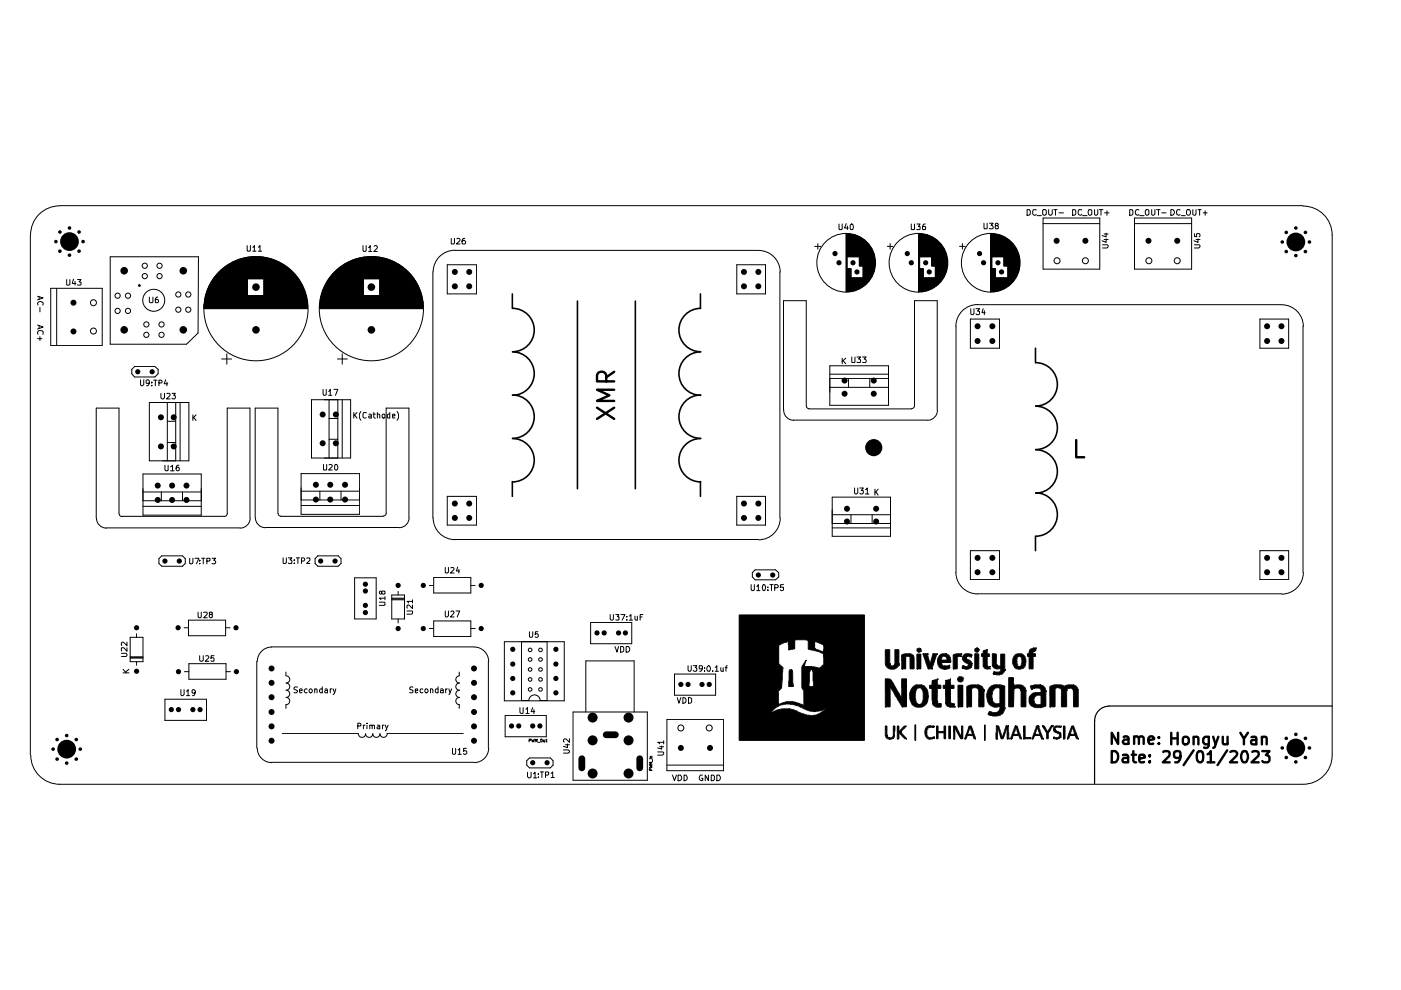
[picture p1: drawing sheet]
<svg xmlns="http://www.w3.org/2000/svg" width="297mm" height="210mm" viewBox="0 0 297 210" stroke-linecap="round" stroke-linejoin="round" font-family="sans-serif">
<g fill="none" stroke="#000" stroke-width=".21">
<path d="M6.4 49.8v110.3M12.6 43.7a6.1 6.1 0 0 0-6.1 6.1M12.6 43.6h263.7M14.1 59.3l.1 1.2h.4l.2-.2v-1M15.6 59.2l-.3 .9h.8M15.9 59.7v.8M16.4 59.3h.8l-.4 .5 .4 .1v.4l-.2 .2-.6-.1M23.4 54.4h18.7l-.1 16.2-2.5 2.4h-16.1zM44.7 59.9h7.8M44.8 59.9h7.7M44.8 59.8h7.7M44.9 59.7h7.6"/>
<path d="M45 59.6h7.5M45 59.5h7.5M45 59.4h7.5M45.1 59.3h7.4M45.2 59.1h18M45.2 59.2h7.3M45.3 59h17.9M45.4 58.9h17.7M45.5 58.8h17.5M45.6 58.7h17.3M45.6 58.6h17.2M45.7 58.5h17"/>
<path d="M45.8 58.4h16.9M45.8 58.3h16.9M45.9 58.3h16.7M46 58.2h16.5M46.1 58.1h16.3M46.1 58h16.2M46.2 57.9h16M46.3 57.8h15.8M46.4 57.7h15.7M46.6 57.6h15.3M46.7 57.5h15.1M46.7 57.4h15"/>
<path d="M46.8 57.3h14.9M46.9 57.2h14.7M47 57.1h14.5M47.1 57.1h14.3M47.2 57h14.1M47.2 56.9h14M47.4 56.8h13.6M47.5 56.7h13.5M47.6 56.6h13.3M47.8 56.6h13M47.8 56.5h12.8M48 56.4h12.5"/>
<path d="M48.1 56.3h12.4M48.2 56.2h12.1M48.3 56.1h11.8M48.5 56h11.4M48.6 56h11.3M48.8 55.9h10.9M48.9 55.8h10.6M49.1 55.7h10.3M49.2 55.6h10.1M49.4 55.5h9.7M49.5 55.5h9.4M49.8 55.4h8.9"/>
<path d="M49.9 55.3h8.7M50.1 55.2h8.2M50.4 55.1h7.7M50.6 55h7.2M50.7 54.9h7M51.1 54.9h6.3M51.4 54.8h5.7M51.7 54.7h5M52 54.6h4.5M52.4 52.1l.1 1.2h.5l.1-1.2M52.5 54.5h3.5M53.3 54.4h1.9"/>
<path d="M53.6 52.4h.2l.1-.3v1.2M53.6 53.3h.7M54.8 52.4l.3-.3v1.2M54.8 53.3h.7M56 59.2h7.2M56 59.3h7.3M56 59.4h7.4M56 59.6h7.6M56 59.7h7.6M56 59.5h7.5M56 59.9h7.7M56 59.8h7.7"/>
<path d="M56 59.9h7.8M69.3 59.9h7.7M69.3 59.8h7.7M69.4 59.6h7.6M69.4 59.7h7.6M69.5 59.4h7.5M69.5 59.5h7.5M69.6 59.4h7.4M69.7 59.3h7.3M69.8 59.1h18M69.8 59.2h7.2M69.8 59h17.9"/>
<path d="M69.9 58.8h17.6M69.9 58.9h17.7M70 58.8h17.5M70.1 58.7h17.4M70.2 58.6h17.2M70.3 58.5h17M70.3 58.4h16.9M70.4 58.3h16.8M70.4 58.3h16.7M70.5 58.2h16.5M70.6 58h16.3M70.6 58.1h16.4"/>
<path d="M70.7 57.9h16.1M70.9 57.8h15.8M71 57.7h15.5M71 57.7h15.6M71 57.6h15.4M71.1 57.5h15.3M71.3 57.3h14.9M71.3 57.4h15M71.5 57.2h14.6M71.5 57.1h14.5M71.6 57.1h14.3M71.7 57h14.2"/>
<path d="M71.8 56.9h13.9M72 56.8h13.6M72.1 56.7h13.4M72.1 56.6h13.3M72.2 56.6h13.1M72.4 56.5h12.8M72.5 56.4h12.5M72.6 56.3h12.3M72.7 56.2h12.1M72.9 56.1h11.8M73.1 56h11.3M73.1 56h11.4"/>
<path d="M73.2 55.9h11M73.4 55.8h10.7M73.6 55.7h10.3M73.7 55.6h10.1M73.9 55.5h9.8M74.1 55.5h9.3M74.3 55.4h8.9M74.4 55.3h8.7M74.7 55.2h8.2M74.8 55.1h7.8M75.2 55h7.2M75.3 54.9h6.9"/>
<path d="M75.6 54.9h6.4M75.9 54.8h5.7M76.3 54.7h4.9M76.5 54.6h4.5M77 52.1v1l.2 .2 .4-.2v-1M77 54.5h3.5M77.8 54.4h2M78.1 52.5l.4-.4v1.2M78.1 53.3h.7M79.3 52.2l.5-.1 .2 .4-.8 .8h.8M80.5 59.2h7.3M80.5 59.3h7.4"/>
<path d="M80.5 59.4h7.4M80.5 59.6h7.6M80.5 59.7h7.6M80.5 59.4h7.5M80.5 59.5h7.6M80.5 59.9h7.7M80.5 59.8h7.7M80.5 59.9h7.8M91.8 57.7v52.1M94.8 56.1h6.2v6.2h-6.2zM95.7 50.5l.1 1.2h.4l.2-.1v-1.1M96.4 53.1a4.6 4.6 0 0 0-4.6 4.6"/>
<path d="M96.4 53.1h64.4M96.9 50.6l.4-.1 .2 .4-.7 .8h.7M98.6 50.5l-.5 .1a.94 .94 0 0 0 0 1.1h.5l.1-.1v-.4l-.2-.2h-.3l-.2 .2M156.2 56.1h6.1v6.2h-6.1zM160.8 53.1a4.6 4.6 0 0 1 4.6 4.6M165.4 57.7v52.1M172.7 52.2h1.3M173.4 51.6v1.2M177.9 47.5l.1 1.2h.5l.1-.2v-1M179.4 47.4l-.3 .9h.7M179.4 49.6v12.3M179.5 49.6v12.3"/>
<path d="M179.6 49.6v12.2M179.7 47.9v.8M179.7 49.6v4.8M179.7 57v4.8M179.8 49.6v4.8M179.8 57v4.8M179.9 49.6v4.8M179.9 57v4.8M180 49.6v4.8M180 57v4.8M180.1 49.6v4.8M180.1 57v4.8"/>
<path d="M180.2 49.6v4.8M180.2 57v4.8M180.3 49.6v4.8M180.3 57v4.8M180.3 49.7v4.7M180.4 49.7v4.7M180.4 57v4.8M180.5 47.5a.75 .75 0 0 1 .3 1.2h-.4l-.1-.2v-.7zM180.5 49.7v4.7M180.5 58.9v2.8M180.6 49.7v4.7M180.6 58.9v2.8"/>
<path d="M180.7 49.7v4.7M180.7 58.9v2.8M180.8 49.7v4.7M180.8 58.9v2.8M180.8 49.8v4.6M180.8 58.9v2.7M180.9 49.8v4.6M180.9 58.9v2.7M181 49.8v4.6M181 58.9v2.7M181.1 49.8v4.6M181.1 58.9v2.7"/>
<path d="M181.2 49.9v4.5M181.2 58.9v2.7M181.3 49.9v4.5M181.3 58.9v2.7M181.4 49.9v4.5M181.4 58.9v2.7M181.4 50v4.4M181.4 58.9v2.6M181.5 50v4.4M181.5 58.9v2.6M181.6 50v4.4M181.6 58.9v2.6"/>
<path d="M181.7 50v4.4M181.7 58.9v2.5M181.8 50v4.4M181.8 58.9v2.5M181.9 50.1v4.3M181.9 58.9v2.4M182 50.2v4.2M182 58.9v2.3M182.1 50.2v4.2M182.1 58.9v2.3M182.2 50.3v6.1M182.2 58.9v2.3"/>
<path d="M182.3 50.3v6.1M182.3 58.9v2.2M182.4 50.4v6M182.4 58.9v2.1M182.5 50.4v6M182.5 58.9v2.1M182.5 50.5v5.9M182.6 50.5v5.9M182.6 58.9v2.1M182.7 50.5v5.9M182.7 58.9v2M182.8 50.6v5.8"/>
<path d="M182.8 58.9v2M182.9 50.6v5.8M182.9 58.9v1.9M183 50.7v10M183 50.8v9.8M183.1 50.8v9.8M183.2 50.9v9.6M183.3 51v9.5M183.4 51.1v9.3M183.5 51.1v9.3M183.6 51.2v9.1M183.6 51.3v8.9"/>
<path d="M183.7 51.4v8.6M183.8 51.4v8.6M183.9 51.5v8.4M184 51.6v8.2M184.1 51.7v8M184.1 51.8v7.8M184.2 51.9v7.6M184.3 52.1v7.3M184.4 52.2v7.1M184.5 52.2v7M184.6 52.4v6.7M184.7 52.5v6.4"/>
<path d="M184.7 52.7v6.1M184.8 52.7v6M184.9 52.9v5.6M185 53.2v5.1M185.1 53.3v4.8M185.2 53.5v4.4M185.3 53.8v3.9M185.3 54v3.4M185.4 54.4v2.6M185.5 55v1.5M188.1 52.2h1.2M188.7 51.6v1.2"/>
<path d="M193.2 47.5l.1 1.2 .6-.1v-1.1M194.4 47.5h.7l-.4 .5 .4 .1v.5h-.7M194.7 49.6v12.3M194.8 49.6v12.3M194.9 49.6v12.2M195 49.6v12.2M195.1 49.6v4.8M195.1 57v4.8M195.2 49.6v4.8M195.2 57v4.8M195.3 49.6v4.8M195.3 57v4.8"/>
<path d="M195.4 49.6v4.8M195.4 57v4.8M195.5 49.6v4.8M195.5 57v4.8M195.6 49.6v4.8M195.6 57v4.8M195.7 49.6v4.8M195.7 57v4.8M195.7 49.7v4.7M195.8 49.7v4.7M195.8 58.9v2.8M195.9 49.7v4.7"/>
<path d="M195.9 58.9v2.8M196 49.7v4.7M196 58.9v2.8M196.1 49.7v4.7M196.1 58.9v2.8M196.2 47.5h-.3a.93 .93 0 0 0-.2 1.2h.5l.1-.5-.1-.2h-.5l-.1 .2M196.2 49.8v4.6M196.2 58.9v2.7M196.3 49.8v4.6M196.3 58.9v2.7M196.4 49.8v4.6M196.4 58.9v2.7"/>
<path d="M196.5 49.9v4.5M196.5 58.9v2.7M196.6 49.9v4.5M196.6 58.9v2.7M196.7 49.9v4.5M196.7 58.9v2.7M196.8 50v4.4M196.8 58.9v2.6M196.9 50v4.4M196.9 58.9v2.6M197 50v4.4M197 58.9v2.5"/>
<path d="M197.1 50v4.4M197.1 58.9v2.5M197.2 50.1v4.3M197.2 58.9v2.4M197.3 50.1v4.3M197.3 58.9v2.4M197.4 50.1v4.3M197.4 58.9v2.4M197.4 50.2v4.2M197.4 58.9v2.3M197.5 50.3v6.1M197.5 58.9v2.3"/>
<path d="M197.6 50.3v6.1M197.6 58.9v2.2M197.7 50.3v6.1M197.7 58.9v2.2M197.8 50.4v6M197.8 58.9v2.1M197.9 50.5v5.9M197.9 58.9v2.1M198 50.5v5.9M198 58.9v2.1M198 58.9v2M198.1 50.6v5.8"/>
<path d="M198.1 58.9v2M198.2 50.6v5.8M198.2 58.9v1.9M198.3 50.7v10M198.4 50.8v9.8M198.5 50.8v9.8M198.5 50.9v9.6M198.6 51v9.5M198.7 51.1v9.3M198.8 51.1v9.3M198.9 51.2v9.1M199 51.3v8.9"/>
<path d="M199.1 51.4v8.6M199.2 51.5v8.4M199.3 51.6v8.2M199.4 51.7v8M199.5 51.8v7.8M199.6 51.9v7.6M199.6 52.1v7.3M199.7 52.2v7.1M199.8 52.2v7M199.9 52.4v6.7M200 52.5v6.4M200.1 52.7v6.1"/>
<path d="M200.2 52.7v6M200.2 52.9v5.6M200.3 53.2v5.1M200.4 53.3v4.8M200.5 53.5v4.4M200.6 53.8v3.9M200.7 54v3.4M200.7 54.4v2.6M200.8 54.7v2M203.5 52.2h1.1M204 51.6v1.2M208.6 47.3l.1 1.2 .6-.1v-1.1"/>
<path d="M209.8 47.3h.8l-.5 .5 .5 .2v.3l-.2 .2-.6-.1M210.1 49.6v12.3M210.2 49.6v12.2M210.3 49.6v12.2M210.4 49.6v4.8M210.4 57v4.8M210.5 49.6v4.8M210.5 57v4.8M210.6 49.6v4.8M210.6 57v4.8M210.7 49.6v4.8M210.7 57v4.8"/>
<path d="M210.8 49.6v4.8M210.8 57v4.8M210.9 49.6v4.8M210.9 57v4.8M211 49.6v4.8M211 57v4.8M211.1 49.7v4.7M211.1 57v4.8M211.2 49.7v4.7M211.2 58.9v2.8M211.2 47.8l-.2-.2a.35 .35 0 0 1 .3-.3 .35 .35 0 0 1 .4 .3l-.6 .3v.6h.5l.1-.2v-.2l-.3-.3M211.3 49.7v4.7"/>
<path d="M211.3 58.9v2.8M211.4 49.7v4.7M211.4 58.9v2.8M211.5 49.8v4.6M211.5 58.9v2.7M211.6 49.8v4.6M211.6 58.9v2.7M211.7 49.8v4.6M211.7 58.9v2.7M211.8 49.8v4.6M211.8 58.9v2.7M211.8 49.9v4.5"/>
<path d="M211.9 49.9v4.5M211.9 58.9v2.7M212 49.9v4.5M212 58.9v2.7M212.1 50v4.4M212.1 58.9v2.6M212.2 50v4.4M212.2 58.9v2.6M212.3 50v4.4M212.3 58.9v2.6M212.3 58.9v2.5M212.4 50v4.4"/>
<path d="M212.4 58.9v2.5M212.5 50.1v4.3M212.5 58.9v2.4M212.6 50.1v4.3M212.6 58.9v2.4M212.7 50.1v4.3M212.7 58.9v2.4M212.8 50.2v4.2M212.8 58.9v2.3M212.9 50.3v6.1M212.9 58.9v2.3M212.9 58.9v2.2"/>
<path d="M213 50.3v6.1M213 58.9v2.2M213.1 50.4v6M213.1 58.9v2.1M213.2 50.5v5.9M213.2 58.9v2.1M213.3 50.5v5.9M213.3 58.9v2.1M213.4 50.5v5.9M213.4 58.9v2M213.4 50.6v5.8M213.5 50.6v5.8"/>
<path d="M213.5 58.9v1.9M213.6 50.7v5.7M213.6 58.9v1.8M213.7 50.7v10M213.8 50.8v9.8M213.9 50.9v9.6M214 51v9.5M214 51.1v9.4M214.1 51.1v9.3M214.2 51.2v9.1M214.3 51.3v8.9M214.4 51.3v8.8"/>
<path d="M214.5 51.4v8.6M214.5 51.5v8.4M214.6 51.6v8.2M214.7 51.6v8.2M214.8 51.8v7.8M214.9 51.9v7.6M215 52.1v7.3M215.1 52.1v7.3M215.1 52.2v7M215.2 52.4v6.7M215.3 52.5v6.4M215.4 52.6v6.2"/>
<path d="M215.5 52.7v6M215.6 52.9v5.6M215.6 53.2v5.1M215.7 53.3v4.9M215.8 53.5v4.4M215.9 53.8v3.9M216 54v3.4M216.1 54.3v2.9M216.2 54.7v2M217.8 44.4h.5l.1 .3v.6l-.3 .3h-.3zM219.7 44.5l-.6-.1-.2 .3 .1 .8 .3 .1 .4-.1M219.9 45.7h.9"/>
<path d="M221.1 44.6l.1-.2h.5l.1 .2v.9l-.2 .1-.5-.1zM221.1 46.2h12.1v10.9h-12.1zM221.1 47.4h12.1M222.3 44.4v1l.3 .2h.2l.3-.2v-1M223.4 44.4h.7M223.8 44.4v1.2M224.5 45.1h1M227.4 44.4h.5l.2 .3v.6l-.3 .3h-.4zM229.4 44.5l-.6-.1-.2 .3 .1 .8 .3 .1 .4-.1M229.5 45.7h1M230.9 44.4h.4l.2 .2v.9l-.5 .1a.86 .86 0 0 1-.1-1.2zM232.1 44.4v1.1l.1 .1h.3l.2-.2v-1"/>
<path d="M233.1 44.4h.7M233.4 44.4v1.2M233.8 51.9h1l.1 .2v.2l-.2 .3h-.9M234.1 50.8h.8M234.1 49.6h.8M234.2 45.1h.9M234.5 50.6v.8l-.8-.3M234.5 49.4v.8l-.8-.2M234.7 44.7v.9M239.5 44.4h.5l.2 .3v.6l-.3 .3h-.4zM240.5 46.2h12.1v10.9h-12.1zM240.5 47.4h12.1"/>
<path d="M241.5 44.5l-.5-.1a.67 .67 0 0 0-.3 .7 .67 .67 0 0 0 .5 .5l.3-.1M241.6 45.7h1M243 44.4h.4l.2 .2v.9l-.5 .1a.86 .86 0 0 1-.1-1.2zM244.2 44.4v1.1l.1 .1h.3l.3-.2v-1M245.2 44.4h.8M245.6 44.4v1.2M246.3 45.1h.9M248.2 44.4h.6a.66 .66 0 0 1 .2 .8 .66 .66 0 0 1-.8 .4zM250.2 44.5l-.5-.1a.67 .67 0 0 0-.3 .7 .67 .67 0 0 0 .5 .5l.3-.1M250.4 45.7h.9M251.7 44.4h.5a.77 .77 0 0 1-.1 1.2h-.4a.87 .87 0 0 1 0-1.2zM252.9 44.4v1.1l.3 .1 .4-.2v-1"/>
<path d="M253.2 51.9h1.1l.1 .2v.2l-.2 .3h-1M253.2 49.5v.6l.5 .1v-.7h.6l.1 .3-.1 .4M253.6 50.8h.8M254 50.6v.8l-.8-.3M254 44.4h.7M254.3 44.4v1.2M255.1 45.1h.8M255.5 44.7v.9M276.3 43.7a6.1 6.1 0 0 1 6.1 6.1M282.4 49.8v110.3a6.1 6.1 0 0 1-6.1 6.2M8 68.9l1.1 .4-1.1 .5M8 62.8l1.1 .4-1.1 .4"/>
<path d="M8 71.8h.9M8 70.9v-.1a.45 .45 0 0 1 .2-.7h.7l.2 .2v.6M8 64.7a.61 .61 0 0 1 .4-.8 .61 .61 0 0 1 .7 .3v.5M8.3 62.9v.6M8.3 69v.6M8.5 65.2v.9M8.5 71.4v.8M10.8 61.1h10.9v12.1h-10.9zM12 61.1v12.1M27.9 78.3l.6-.6h4.4l.6 .6v.9l-.6 .7h-4.4l-.6-.7zM31.7 63v1l.1 .2h.5l.1-.2v-1M33.4 63l-.3 .1-.2 .2v.8l.5 .1 .2-.2v-.3l-.2-.2h-.4l-.1 .2"/>
<path d="M43.3 65.3h21.9M43.3 65.4h21.9M43.3 65.2h21.9M43.3 65.1h21.9M43.3 64.9h21.9M43.3 65h21.9M43.3 64.6h21.9M43.3 64.5h21.9M43.3 64.8h21.9M43.3 64.7h21.9M43.3 63.8h21.8M43.3 64.3h21.8"/>
<path d="M43.3 64.4h21.9M43.3 64.2h21.8M43.3 64h21.8M43.3 64.1h21.8M43.3 63.9h21.8M43.4 63.8h21.7M43.4 63.4h21.6M43.4 63.5h21.6M43.4 63.3h21.6M43.4 63.7h21.6M43.4 63.6h21.6M43.5 63.2h21.4"/>
<path d="M43.5 63.1h21.4M43.5 63h21.4M43.5 62.9h21.4M43.6 62.6h8.9M43.6 62.7h21.3M43.6 62.8h21.3M43.7 62.3h8.8M43.7 62.4h8.8M43.7 62.5h8.8M43.8 62.1h8.7M43.8 62.2h8.7M43.9 61.7h8.6"/>
<path d="M43.9 62h8.6M43.9 61.9h8.6M43.9 61.8h8.6M43.9 61.6h8.6M44 61.4h8.5M44 61.5h8.5M44 61.3h8.5M44.1 61.1h8.4M44.1 61.2h8.4M44.2 61h8.3M44.3 60.8h8.2M44.3 60.9h8.2"/>
<path d="M44.3 60.7h8.2M44.4 60.6h8.1M44.4 60.4h8.1M44.4 60.5h8.1M44.5 60.3h8M44.6 60.1h7.9M44.6 60.2h7.9M44.7 60h7.8M47 76.1h2.1M48.1 75v2.2M56 62.3h8.8M56 60.1h7.8"/>
<path d="M56 61.1h8.3M56 60.8h8.2M56 60.6h8.1M56 61.2h8.3M56 60h7.8M56 60.2h7.8M56 61.4h8.4M56 61.5h8.5M56 61.3h8.4M56 60.9h8.2M56 61h8.3M56 60.4h8"/>
<path d="M56 60.5h8M56 60.3h7.9M56 60.5h8.1M56 60.7h8.2M56 62.1h8.7M56 62.6h8.9M56 61.6h8.5M56 61.7h8.6M56 62h8.7M56 61.9h8.6M56 61.8h8.6M56 62.4h8.8"/>
<path d="M56 62.5h8.8M56 62.2h8.7M67.8 65.3h21.9M67.8 65.4h21.9M67.8 65.2h21.9M67.8 65.1h21.9M67.8 64.9h21.9M67.8 65h21.9M67.8 64.6h21.9M67.8 64.5h21.9M67.8 64.3h21.9M67.8 64.4h21.9"/>
<path d="M67.8 64.8h21.9M67.8 64.7h21.9M67.9 63.8h21.7M67.9 64.3h21.8M67.9 63.7h21.7M67.9 64.2h21.8M67.9 64h21.8M67.9 64.1h21.8M67.9 63.9h21.8M68 63.4h21.6M68 63.5h21.6M68 63.3h21.5"/>
<path d="M68 63.6h21.6M68 63.2h21.5M68.1 63.1h21.4M68.1 63h21.4M68.1 62.8h21.3M68.1 62.9h21.3M68.2 62.6h8.8M68.2 62.7h21.2M68.2 62.5h8.8M68.2 62.3h8.8M68.2 62.4h8.8M68.2 62.2h8.8"/>
<path d="M68.3 62.1h8.7M68.3 62h8.7M68.4 61.7h8.6M68.4 61.9h8.6M68.4 61.8h8.6M68.5 61.5h8.5M68.5 61.6h8.5M68.6 61.4h8.4M68.6 61.3h8.4M68.7 61.1h8.3M68.7 61.2h8.3M68.7 61h8.3"/>
<path d="M68.7 60.9h8.3M68.8 60.8h8.2M68.8 60.7h8.2M68.9 60.6h8.1M68.9 60.5h8.1M69 60.4h8M69 60.5h8M69.1 60.2h7.9M69.1 60.3h7.9M69.2 60.1h7.8M69.2 60h7.8M71.5 76.1h2.2"/>
<path d="M72.6 75v2.2M80.5 62.3h8.8M80.5 60.1h7.9M80.5 61.1h8.4M80.5 60.8h8.2M80.5 60.6h8.1M80.5 61.2h8.4M80.5 60h7.8M80.5 60.2h7.9M80.5 61.4h8.5M80.5 61.5h8.5M80.5 61.3h8.4"/>
<path d="M80.5 60.9h8.2M80.5 61h8.3M80.5 60.4h8M80.5 60.5h8.1M80.5 60.3h8M80.5 60.7h8.1M80.5 62.1h8.7M80.5 62.6h8.8M80.5 61.6h8.6M80.5 61.7h8.6M80.5 61.6h8.5M80.5 62h8.7"/>
<path d="M80.5 61.9h8.7M80.5 61.8h8.7M80.5 62.4h8.8M80.5 62.5h8.8M80.5 62.2h8.7M175.9 77.6h12.5v8.3h-12.5zM175.9 79.3h12.5M178.6 75.9v1.2M178.7 76.5l.6 .6M179.3 75.9l-.7 .7M180.6 75.7l.1 1.2h.5l.1-.2v-1M181.7 75.7h.8l-.5 .4 .5 .3-.1 .5-.7-.1"/>
<path d="M182.9 75.7h.7l-.4 .4 .4 .3v.3l-.1 .2-.6-.1M205.7 67.6h6.2v6.2h-6.2zM205.8 65.4v1.1l.3 .2 .4-.2v-1.1M206.9 65.4h.8l-.4 .6h.4v.5l-.2 .2h-.4l-.2-.2M207.3 64.6a4.6 4.6 0 0 0-4.6 4.6v52.1a4.6 4.6 0 0 0 4.6 4.6M207.3 64.6h64.4M208.4 65.4l-.2 .9h.7M208.7 65.9v.8M267.1 67.6h6.1v6.2h-6.1zM271.7 64.6a4.6 4.6 0 0 1 4.6 4.6M276.3 69.2v52.1M29.8 80.5v1.1l.2 .2h.2l.3-.3v-1"/>
<path d="M31.7 81.1l-.1 .2-.6-.1 .1-.6 .3-.1 .2 .2a.85 .85 0 0 1-.3 1.1h-.2M31.7 85.3h8.3v12.4h-8.3zM32.2 81.7v.1M32.2 81v.2M32.6 80.6h.7M32.9 80.6v1.2M33.7 81.2h.5l.2-.2-.1-.3-.6-.1v1.2M34.1 83.4v.9l.3 .3h.2l.3-.3v-.9M35 98.6v1l.2 .2 .4-.1v-1.1M35.1 80.5l-.3 .9h.8M35.4 83.5l.5-.1 .2 .3-.8 .9h.8M35.4 81v.8"/>
<path d="M35.5 85.3v12.4M35.5 93.8h1.8M35.5 89.3h1.8M36.2 99l.4-.4v1.2M36.2 99.8h.7M36.5 83.4h.7l-.4 .4 .4 .1v.5l-.2 .2h-.3l-.2-.2M37.3 85.3v12.4M37.9 98.6l-.4 .1-.2 .9a.35 .35 0 0 0 .4 .2 .35 .35 0 0 0 .3-.2v-.3l-.2-.2-.5 .2M38.2 85.3v12.4M40.9 88v1.2M41.1 88.5l.5 .7M41.6 88l-.7 .6"/>
<path d="M66 84.8h8.3v12.3h-8.3zM68.5 82.5v1.1l.2 .2 .5-.1v-1.2M68.6 98.5l.1 1.2h.5l.1-1.2M69.7 83l.3-.5v1.3M69.7 83.8h.7M69.8 98.6l.4-.1 .2 .3-.7 .9h.7M69.8 84.8v12.3M69.8 93.1h1.8M69.8 88.7h1.8M70.8 82.5h.8l-.5 1.3M71 98.6h.1a.6 .6 0 0 1 .6 .4 .6 .6 0 0 1-.2 .7h-.4l-.1-.2zM71.6 84.8v12.3"/>
<path d="M72.6 84.8v12.3M75 87.5v1.1M75.2 88l.5 .6M75.7 87.5l-.7 .6M76.5 87.3l-.3 .5v.8l.3 .5M77.6 87.5h-.5l-.1 .2v.7a.45 .45 0 0 0 .6 .2M78.2 87.9l.4-.1 .1 .2v.6M78.7 88.1l-.5 .1-.1 .2 .2 .2h.4M79.1 87.8h.5M79.2 87.5v1l.4 .1M80 88l.2-.2 .3 .2v.6M80 87.5v1.1"/>
<path d="M81 88l.4-.2 .2 .2v.6h-.6zM82.6 87.9l-.3-.1-.2 .2v.6h.5M82.6 87.5v1.1M83.2 88.2l.5-.1v-.2h-.5v.7h.5M84.2 87.3l.3 .5v.8l-.3 .5M166.2 87a2.11 2.11 0 0 0 2.1 2.1M168.2 89.1h28.4M170.9 86v-22.2h-4.8v23.2M171 86.1a.6 .6 0 0 0 .6 .6M171.5 86.7h21.8M175.9 80.3h12.5M175.9 82.1h12.5"/>
<path d="M179.9 80.3v1.8M184.4 80.3v1.8M193.3 86.6a.6 .6 0 0 0 .6-.6v-22.2h4.8v23.2M198.8 87a2.11 2.11 0 0 1-2.2 2.1M20.5 109.9a2.11 2.11 0 0 0 2.1 2.1M22.5 111.9h28.4M25.2 108.9v-22.4h-4.8v23.3M25.3 108.9a.6 .6 0 0 0 .6 .6M25.8 109.5h21.8M30.3 100.5h12.4v8.7h-12.4zM30.3 104.3h12.4M30.3 106.2h12.4"/>
<path d="M30.3 107.4h12.4M34.2 104.3v1.9M34.3 117.9h4.4l.6 .5v1.1l-.6 .6h-4.4l-.6-.6v-1.1zM38.7 104.3v1.9M40.2 118.4v1.1h.2h.2l.3-.2v-.9M41.3 118.4h.9l-.5 1.1M42.3 119.5h.1M42.3 118.8v.2M42.8 118.4h.6M43.1 118.4v1.1M43.9 119h.5v-.6h-.5v1.1M45 118.4h.7l-.4 .4 .4 .2-.1 .5h-.6"/>
<path d="M47.6 109.5a.6 .6 0 0 0 .6-.6v-22.4h4.8v23.3M53 109.9a2.11 2.11 0 0 1-2.1 2.1M54.1 109.8a2.11 2.11 0 0 0 2.2 2.1M56.2 111.8h28.4M59.5 109.5h21.8M59.6 109.4a.6 .6 0 0 1-.6-.6l-.1-22.3h-4.8v23.2M60 118.3l.1 1.2h.4l.2-.2v-1M61.1 118.3h.8l-.4 .4 .4 .3-.1 .5-.7-.1M62.4 119.4v.1M62.4 118.7v.2M62.8 118.3h.7M63.2 118.3v1.2"/>
<path d="M63.8 100.4h12.4v8.7h-12.4zM63.8 106h12.4M63.8 107.2h12.4M63.8 104.1h12.4M63.9 119l.6-.1v-.5l-.6-.1v1.2M65 118.4h.7v.4l-.7 .7h.7M66.8 118.4l.6-.5h4.3l.6 .5v1.1l-.6 .6h-4.3l-.6-.6zM67.8 104.1v1.9M72.3 104.1v1.9M81.3 109.4a.6 .6 0 0 0 .6-.6v-22.3h4.8v23.2M86.7 109.8a2.11 2.11 0 0 1-2.1 2.1M91.8 109.8a4.6 4.6 0 0 0 4.6 4.6"/>
<path d="M94.8 105.2h6.2v6.1h-6.2zM96.4 114.4h64.4M156.2 105.2h6.1v6.1h-6.1zM165.4 109.9a4.6 4.6 0 0 1-4.6 4.6M176.4 111.9h12.4M176.4 109.1h12.4M176.4 105.4h12.4v8.3h-12.4zM176.4 111h12.4M180.4 109.1v1.9M181.2 103.5v1.1l.2 .1h.2l.3-.2v-1M182.3 103.5h.7l-.4 .5h.4v.1v.5l-.5 .1-.2-.1M183.5 103.8l.4-.3v1.2"/>
<path d="M183.5 104.7h.7M184.9 109.1v1.9M185.5 103.7v1.3M185.7 104.2l.5 .8M186.2 103.7l-.7 .8M205.7 116.8h6.2v6.1h-6.2zM267.1 116.8h6.1v6.1h-6.1zM25.7 138.5h1a.35 .35 0 0 1 .2 .4 .35 .35 0 0 1-.2 .3h-1M26.9 137.3v.8l-.7-.8-.5 .1 .1 .6M26.9 136.1v.8l-.8-.8-.4 .2 .1 .5M27.6 135.1h2.7v5.2h-2.7zM27.6 139.3h2.7"/>
<path d="M27.6 139.4h2.7M27.6 139.5h2.7M29 134.4v.7M39 133.1h1M40 131.5h7.8v3.3h-7.8zM42 129.8v.9l.2 .3 .5-.2v-1M42.3 139v1l.3 .2h.2l.3-.2v-1M43.2 129.9l.6-.1 .1 .2v.3l-.7 .7h.7M43.6 139.1l.4-.1 .3 .4-.8 .8h.8M44.6 130.3l-.2-.3v-.2h.6v.4l-.6 .1v.2v.2l.2 .3 .4-.3v-.4h-.2M45.4 139h-.6l-.1 .6 .2-.2h.3l.2 .2v.5h-.7M47.8 133.1h1"/>
<path d="M57.6 137.2h42.9M57.6 137.2a3.1 3.1 0 0 0-3.1 3.1M75.2 122.5h4.6v8.7h-4.6zM80.4 127.7l1.2 .1v.5l-1.2 .1M80.9 125.6l.1-.2 .4-.1 .2 .1v.5h-.6l-.3-.6a.35 .35 0 0 0-.3 .3 .35 .35 0 0 0 .3 .4l.2-.3M81.6 126.8h-1.2l.4 .4M81.6 126.5v.7M83.1 126.8h2.7M83.1 126.2h2.7v5h-2.7zM83.1 127.2h2.7M83.1 127h2.7M84.4 125.4v.8"/>
<path d="M84.4 131.2v.9M86.3 129.5l1.2 .1v.4l-.2 .2h-1M87.5 128.3v.7l-.9-.7-.3 .2 .1 .4M87.5 127.5h-1.2l.3 .3M87.5 127.2v.6M91 124.1h.9M91 133.3h.9M91.9 122.4h7.9v3.3h-7.9zM91.9 131.7h7.9v3.3h-7.9zM94.4 120.3v1.1l.2 .1 .4-.1 .1-.2v-.9M94.4 129.5v1.1l.2 .2h.2l.3-.2v-1.1M95.6 120.4l.4-.1 .3 .3-.8 .9h.8"/>
<path d="M95.6 129.7l.4-.2 .3 .4-.8 .9h.8M96.7 129.5h.8l-.6 1.3M97 120.2l-.2 .9h.7M97.3 120.7v.8M99.8 124.1h1M99.8 133.3h1M100.5 137.2a3.1 3.1 0 0 1 3.1 3.1M106.9 136.1h12.7v12.5h-12.7zM110.6 136.1v12.4h1.5M112.3 133.9v1.1l.1 .1h.3l.2-.2v-1M114 133.9h-.5v.6l.1-.1 .4 .1v.5h-.5M116 136.1v12.4h-1.5"/>
<path d="M125.2 132h8.7v4.5h-8.7zM129.4 130.3v.9a.35 .35 0 0 0 .3 .3 .35 .35 0 0 0 .3-.3v-.9M130.4 137.1l.4 1.2 .3-1.2M130.6 130.3h.6l-.3 .4 .3 .1v.6h-.6M131.6 137.1h.5l.1 .2v.7l-.3 .3h-.3zM131.7 130.3h.8l-.6 1.2M132.8 137.1h.5a.66 .66 0 0 1 .2 .8 .66 .66 0 0 1-.7 .4zM132.9 131.4v.1M132.9 130.7v.1M133.4 130.6l.4-.3v1.2M133.4 131.5h.7M134.6 130.6v.7l.2 .2 .3-.1"/>
<path d="M135.1 130.6v.9M135.7 130.8h.4M136.3 130.3h-.6v1.2M156.7 130.4h26.6v26.6h-26.6zM159.3 124v1l.2 .2 .4-.1v-1.1M159.5 121.4l.6-.6h4.3l.7 .6v.9l-.7 .6h-4.3l-.6-.6zM160.4 124.3h.2l.2-.3v1.2M160.4 125.2h.7M161.9 124a.68 .68 0 0 1 .4 .6 .68 .68 0 0 1-.4 .6l-.3-.5 .1-.6zM162.8 125.1v.1M162.8 124.5h.1M163.2 124h.7"/>
<path d="M163.6 124v1.2M164.3 124.6l.6-.1 .1-.3-.2-.2h-.5v1.2M166.1 124h-.6l-.1 .5h.7v.6l-.2 .1-.5-.1M166.6 136.1h.1M166.6 136.1l-1.5 .7v3.9l.8 .8v1l-.2 3.4-.7 .7v2.5M167.1 136.1h.1M167.1 136h.1M167.1 136l-.5 .1M171.2 135.7h.1M171.2 135.7h-2.7v1.9l-1.3 .2-.1-1.8M171.2 135.7h.2M171.4 135.7h.1"/>
<path d="M171.4 135.7v2l2 .4 1.2 .5 .1 2.3-.9 .7M171.4 136h1.3M172.7 137.6h.1M172.7 136h.1M172.7 136v1.6M172.7 136l1 .3M172.8 137.6h.1M173.7 136.3h.1M173.7 136.3l.9 .4M174.6 136.8h.1M174.6 136.7h.1M174.6 136.8v1.5l-1.9-.7"/>
<path d="M174.6 136.7v.1M174.7 137h.1M192.9 138.6h.1M192.9 138.6h-1l-.7 .3v2.9M192.9 138.6a1.1 1.1 0 0 1 .9 .8v2.4h-.8v-2.4l-.4-.3-.6 .1v2.6h-.8M194.4 138.7h.8v3.1h-.8zM194.7 138.3h.1M194.9 138.3h.1M195.1 137.5h.1M195.1 137.5a.42 .42 0 0 0-.6 .1 .42 .42 0 0 0 .1 .6l.1 .1M195.2 137.5h.1M195.2 137.5l.1 .2-.1 .4"/>
<path d="M195.2 138.1h.1M195.2 138.1l-.5 .2M195.7 138.7h.1M196.2 138.6h.1M196.5 138.6h.1M196.5 138.6h-.8v.3l1.1 2.8M196.5 138.6l.1 .1M196.6 138.7h.1M196.6 138.7l.5 1.7M197.5 139.6h.1M197.8 138.8h.1M197.8 138.7h.1"/>
<path d="M197.8 138.8l-.6 1.9M198.6 138.7h.1M198.6 138.7l-1 3.1M198.6 138.7l-.8-.1v.2M198.8 140h.1M198.8 140h1.9v-.5a.66 .66 0 0 0-1-.2l-.1 .7M198.9 139.5h.1M198.9 139.5v1.4a1.32 1.32 0 0 0 1.3 1M200.2 139.1h.1M200.6 138.6h.1M200.6 138.6h-.8l-.4 .2-.5 .7M200.6 138.6l.5 .3 .4 .5"/>
<path d="M201.5 139.4h.1M201.5 139.4l.1 1.1h-2l.1 .5 .4 .2M203 139.2h.1M203.5 139.2h.1M203.6 139.2h.1M203.7 139.1h.1M203.7 139.2h.1M203.7 139.2h-.8v2.6h-.8M203.8 138.6h.1M203.8 138.7h.1M203.8 138.8h.1M203.8 138.6h-.9l-.8 .3v2.9"/>
<path d="M203.8 138.6l-.1 .6M204.1 139.2h.1M204.5 138.8h.1M204.5 138.8a1 1 0 0 0-.4 1 1 1 0 0 0 .7 .7M204.5 138.8l.3-.2 1.1 .2M204.8 139.4h.1M204.8 139.5h.1M204.8 139.5l.1 .1M204.9 139.6h.1M204.9 139.6l.8 .4a1.18 1.18 0 0 1 .4 1.2l-.1 .1M205 139.2h.1M205.1 139.2h.1"/>
<path d="M205.1 139.2l.2-.1 .5 .2M205.1 139.2h-.2l-.1 .3M205.8 139.3h.1M205.9 138.8h.1M205.9 139h.1M205.9 138.8h.2l-.1 .1M205.9 139l-.1 .3M206 138.8h.1M206 138.9h.1M206 138.9l-.1 .1M206.7 138.6l.8 .1v3.1h-.8zM206.9 137.5h.1"/>
<path d="M206.9 137.5l-.2 .2v.3l.2 .3 .5-.1 .1-.4M207 137.4h.1M207.1 138.3h.1M207.1 137.4h.1M207.3 137.4h.1M207.3 137.4l-.4 .1M207.3 137.4v.1M207.3 125.9h64.4M207.3 137.5h.1M207.3 137.5l.2 .3M207.5 137.8h.1M209.2 137.8h.1"/>
<path d="M214.8 139.5h.1M214.8 139.5l.3-.6a1.44 1.44 0 0 1 1.6-.2l.6 .4a1.88 1.88 0 0 1-.6 2.6l-.4 .2-.9-.2-.3-.1-.4-.9M214.8 139.5l-.1 1.2M215.9 139.2h.1M216.2 139.2h.1M216.2 139.2l.3 .1 .1 .2 .1 1.1-.3 .6-.4 .1M216.2 139.2h-.4l-.2 .7v1.1l.4 .3M218.2 138.3h.1M218.2 138.2h.1M218.2 138.1h.1M218.2 138.1v.5h-.4v.6h.4v2.6h.8v-2.6h.5v-.6h-.5v-.3l.3-.2M219 137.4h.1"/>
<path d="M219.2 138.1h.1M219.3 138.1h.1M219.3 137.4h.1M219.5 137.4h.1M219.6 137.4h.1M219.6 137.4l-.7 .1a.74 .74 0 0 0-.7 .6M219.6 137.4v.6l-.3 .1M276.3 121.4a4.6 4.6 0 0 1-4.6 4.6M26.1 142.7h1.2M26.1 141.9l.7 .8M27.3 141.9l-.7 .6M29 140.3v.8"/>
<path d="M35 148.3h8.8v4.4h-8.8zM38.4 146.2v1.1l.1 .2h.3l.2-.3v-1M39.1 142.4h.9M39.5 146.6l.4-.4v1.3M39.5 147.5h.7M40 140.7h7.9v3.3h-7.9zM41.4 146.7l-.3 .3-.4-.1v-.5l.4-.2a.72 .72 0 0 1 .3 .8 .72 .72 0 0 1-.6 .5M47.9 142.4h1M54.4 140.2v18.4M54.5 158.6a3.1 3.1 0 0 0 3.1 3.1M59.9 155.5h16M60.6 142.5l.1 .8a.76 .76 0 0 1 .7 .8 .76 .76 0 0 1-.7 .7 .76 .76 0 0 1 .7 .8 .76 .76 0 0 1-.7 .7 .76 .76 0 0 1 .7 .8 .76 .76 0 0 1-.7 .8 .77 .77 0 0 1 .7 .7 .77 .77 0 0 1-.7 .8"/>
<path d="M60.6 149.4v.8M63.1 145.7l-.5-.1-.3 .3 .2 .3 .6 .4-.3 .3-.5-.1M63.5 146.5l.6-.1-.2-.4-.4 .2v.5l.2 .2 .3-.1M65.1 146.1l-.3-.1-.3 .3v.3l.3 .3 .3-.1M65.5 146.3l.5-.3 .2 .3v.3l-.4 .3-.3-.3zM66.7 146.2l.2-.2 .3 .2v.7M66.7 146v.9M68.3 146.1l-.3-.1-.3 .3v.3l.3 .3 .3-.1M68.3 145.6v1.3M68.9 146.1l.4-.1 .1 .2v.7M69.4 146.4h-.4l-.2 .2 .2 .3 .4-.1M70 146v.9"/>
<path d="M70.4 146l-.4 .3M70.6 146l.4 .9M71.2 146l-.2 .9-.4 .3M75.9 153.9h.6v-.5l-.6-.1v1.2M76 155.6a.76 .76 0 0 0 .7 .7 .76 .76 0 0 0 .8-.7 .76 .76 0 0 0 .8 .7 .76 .76 0 0 0 .7-.7 .76 .76 0 0 0 .8 .7 .76 .76 0 0 0 .8-.7 .77 .77 0 0 0 .7 .7 .77 .77 0 0 0 .8-.7M77 153.8v.7M77.4 153.8h-.3l-.1 .1M77.8 153.3v.1M77.8 153.8v.7M78.4 153.8h.4l.1 .7M78.4 153.8v.7M78.9 153.9v-.1h.4l.1 .7"/>
<path d="M80 153.8h.4l.1 .1v.6h-.5l-.1-.2 .2-.2 .4-.1M81.1 153.8v.7M81.4 153.8h-.2l-.1 .1M81.7 153.8l.3 .7M82 155.5h16.2M82.3 153.8l-.4 1.1h-.2M87.5 145.7l-.4-.1-.2 .3 .1 .3 .5 .2v.3l-.1 .2-.5-.1M88.1 146.5l.5-.1v-.3h-.5v.7h.5M89.7 146.1l-.4-.1-.2 .3 .1 .5h.5M90.2 146.1l.3-.1 .3 .3v.3l-.3 .3-.4-.3zM91.3 146.2l.1-.2 .4 .2v.7M91.3 146v.9"/>
<path d="M92.9 146.1l-.4-.1-.2 .3 .1 .5h.5M92.9 145.6v1.3M93.4 146.1l.4-.1 .2 .2v.7M94 146.4l-.6 .1v.3h.6M94.5 146v.9M94.8 146l-.3 .3M95.2 146l.2 .9M95.8 146l-.5 1.2h-.1M95.9 158.7v1.1l.3 .1 .4-.2v-1M97.1 159l.4-.3v1.2M97.1 159.9h.7M97.4 142.5v.8"/>
<path d="M97.4 149.4v.8M97.4 143.3a.76 .76 0 0 0-.8 .8 .76 .76 0 0 0 .8 .7 .76 .76 0 0 0-.8 .8 .76 .76 0 0 0 .8 .7 .76 .76 0 0 0-.8 .8 .76 .76 0 0 0 .8 .8 .77 .77 0 0 0-.8 .7 .77 .77 0 0 0 .8 .8M98.9 158.7h-.6v.6l.5-.1 .2 .5-.3 .2-.4-.1M103.5 140.2v18.4M103.6 158.6a3.1 3.1 0 0 1-3.1 3.1M107.1 151.7h8.7v4.5h-8.7zM110.2 150v1l.3 .3 .4-.2v-1.1M111.5 150.4l.3-.4v1.3M111.5 151.3h.7M112.1 148.5a1.21 1.21 0 0 1 1.2-1.2 1.21 1.21 0 0 1 1.2 1.2M112.2 157h.3v-.3h-.3v.6M112.7 156.7l.2 .6 .1-.4 .1 .4 .2-.6"/>
<path d="M112.9 150l-.3 .9h.8M113.2 150.5v.8M113.5 157.3v-.6l.2 .4 .2-.4v.6M114 157.4h.5M114.7 156.7l.3 .1-.1 .5-.3-.1zM115.2 156.9v.3h.3M115.5 156.9v.4M115.7 156.9h.3M115.8 156.7v.6h.2M119.5 159h1l.2 .3-.2 .4h-1M119.9 157.9h.8M120.3 157.7v.8l-.8-.3"/>
<path d="M120.7 156.6v.8l-.9-.8-.3 .3 .1 .4M121.5 151h15.7v14.4h-15.7zM124.2 151v-10.9h10.3v10.9M139.4 159.4h1.1l.2 .2v.3l-.2 .2h-1.1M139.9 158.3h.8M140.3 158.2v.6l-.9-.2M140.7 157.4h-1.3l.5 .3M140.7 157.1v.6M141.4 152.6h12v10.8h-12zM143 142.9h8.7v4.5h-8.7zM143.6 147.9l.3 1.2 .5-1.2M144.8 147.9l.6 .2 .1 .3-.1 .5-.4 .2h-.2z"/>
<path d="M145.9 141.1v1l.2 .2 .5-.2v-1M146 147.9h.3l.3 .3v.6l-.3 .3h-.3zM147 141.1h.7l-.3 .5h.3v.6l-.1 .1h-.4l-.2-.1M148.9 141.6l-.1 .2h-.5v-.6l.5-.1 .1 .2-.1 .9-.5 .1M149.4 142.2v.1M149.4 141.6v.1M149.9 141.4l.3-.3a.71 .71 0 0 1 .3 1.2h-.4a.73 .73 0 0 1-.2-.9zM151.1 142.2v.1M151.6 141.5l.4-.4v1.2M151.6 142.3h.7M152.8 141.6l.1 .7 .4-.1M153.3 141.6v.7"/>
<path d="M153.8 141.6h.4M154.2 141.1l-.3 .2v1M156.7 151.2h6.7M156.7 149.1h8.3M163.3 151.2h.1M163.4 151.2h.1M163.4 151.1h.1M163.4 151.2l1.8-.7a4.6 4.6 0 0 1 2.4-.1l1.3 .3 1.4 .7M163.5 151h.1M165.9 141.6h.1M166.5 149.3h.1M166.5 149.3l1.6 .1 1.5 .5"/>
<path d="M166.5 149.3a3.7 3.7 0 0 0-2.2 .9l-1 1M167.2 145.5h.1M167.2 150.3h.1M167.3 143.8h.1M167.3 142.3h.1M167.3 142.2h.1M167.4 142.2h.1M167.4 142.2l.1-.2 .5 .1 .1 3.4h-.9l.1-3.3M167.4 142.2h-.1M167.7 142h.1M167.9 148.8h.1M167.9 148.8h-1l-1.6 .6-.3-.3"/>
<path d="M167.9 148.8h.7l1.8 .8M168 142.2h.1M168 142.3h.1M168.1 145.4h.1M168.1 145.5h.1M169.6 149.9h.1M169.6 149.9l2 .8M170 145.5h2.5M170.3 151.4h.1M170.4 149.6h.1M170.4 149.5h.1M170.5 141.2h.1"/>
<path d="M170.5 141.3h.1M170.5 141.2v.1M170.5 141.3h1.5l1.6 .3M170.6 141.3h.1M170.9 140h.1M170.9 140l-.9 1.4v4.4l.4 .6v3.2M170.9 140l-.4 1.2M171.5 145.5h.1M171.6 150.7h.1M171.6 145.5h.1M171.6 142.3h.1M171.6 142.4h.1"/>
<path d="M171.6 142.3l-.1 3.2M171.7 142.2h.1M171.7 142.2l.1-.2h.4l.1 .3M171.7 142.2l-.1 .1M172.3 142.3h.1M172.3 142.2h.1M172.3 142.3l.2 3.2M172.5 145.5h.1M173.6 141.6h.1M173.6 141.6h.2M173.8 141.6h.1M175.2 150.1h.1"/>
<path d="M175.2 150h.1M175.2 150a4.3 4.3 0 0 1-3.6 .7M175.3 150h.1M175.3 149.9h.1M175.3 149.9a5 5 0 0 1-2.4 1.7l-1.1 .1-1.5-.3M175.3 149.9v.1M187.7 156h.1M187.7 149.9h.1M187.7 140.9h.1M187.7 140.8h.1M187.7 140.7h.1M187.7 140.9v-3.1h.9v3.2"/>
<path d="M187.7 140.9h.1a1.3 1.3 0 0 0 1.7 .9M187.8 156.1h.1M187.8 149.9h.1M187.8 141h.1M188 155.9h.1M188 156h.1M188.1 156h.1M188.1 156.1h.1M188.1 156l-.1-2.1h-.3v2.1l.4 .6 .4 .1M188.1 156.1l.1 .1a.66 .66 0 0 0 1.1-.1M188.1 156v.1M188.5 156.4h.1"/>
<path d="M188.5 156.7h.1M188.6 140.7h.1M188.6 140.8h.1M188.6 140.9h.1M188.6 141h.1M188.6 141l.4 .2M188.7 156.7h.1M188.7 145.5h.1M188.7 145.6h.1M188.7 145.7h.1M188.7 145.8h.1M188.7 145.5v4.4h-1"/>
<path d="M188.7 145.5l.3 .5M189 146h.1M189 141.2h.1M189 146l2.3 3.9M189.3 156.1h.1M189.3 156.5h.1M189.3 156.5l-.8 .2M189.4 156.1h.1M189.4 156h.1M189.4 155.9h.1M189.4 156.1v-2.2h.3v2.3l-.4 .3M189.5 141.8h.1"/>
<path d="M189.7 155.9h.1M189.7 156h.1M189.7 140.8h.1M189.7 140.8v-3h.9v3.2M189.7 140.8l-.2 .3-.5 .1M189.7 140.7h.1M190.2 156.6h.1M190.2 156.6v-2.7h.4v1.3l1.2-1.3h.4l-1.2 1.2 .3 .5 .9 1M190.2 156.6h.4v-1.3l1.3 1.3h.3M190.3 156.6h.1M190.4 156.6h.1M190.5 141.1h.1"/>
<path d="M190.5 141.1l-.3 .5-.7 .2M190.6 140.7h.1M190.6 140.9h.1M190.6 141h.1M190.6 141l-.1 .1M191 155.2h.1M191.2 148h.1M191.2 148.1h.1M191.2 148.2h.1M191.2 141.8h.1M191.2 141.7h.1M191.2 148.2v-4.3h1v6h-.9"/>
<path d="M191.2 148l-2.4-4-1.1-.1v6M191.3 149.9h.1M191.3 141.8h.1M192.1 156.6h.1M192.2 156.6h.1M192.9 147.5h1.2M193.5 145.6a1.77 1.77 0 0 1 2-.3 2.24 2.24 0 0 1 1.3 2.7 1.87 1.87 0 0 1-1.4 1.9h-.9a1.85 1.85 0 0 1-1.5-1.3 2.95 2.95 0 0 1 .3-2.6zM194 153.7h.1v3.3h-.1zM194.1 148.2h.1M194.1 147h.1M194.1 147v1.2M194.1 148.2l.2 .8 .4 .4"/>
<path d="M194.1 153.7v3.3M194.4 141.8h.1M194.4 141.7h.1M194.5 141.8h.1M194.6 145.9h.1M194.6 145.9h.6M194.6 145.9l-.4 .4-.1 .7M194.7 149.4h.1M194.9 149.4h.1M194.9 145.8h.1M195.2 145.2h.1M195.2 145.9h.1"/>
<path d="M195.2 145.9l.2 .1 .3 .9v1.8a.76 .76 0 0 1-1 .7M196.1 155h.1M196.1 155l.1 .7M196.2 155.7h.1M196.2 155.7l.2 .7 .5 .3M196.5 154.1h.1M196.5 154.1l-.4 .9M196.6 154.6h.1M196.6 154.6v1.4a1.28 1.28 0 0 0 1.4 .3M196.8 141.8h.1M196.8 141.7h.1M196.8 141.7v.1"/>
<path d="M196.8 141.8h.8M196.9 156.7h.1M197 154.2h.1M197 154.2l-.4 .4M197 154.2l.8 .1M197.1 154.2h.1M197.1 140.4h.1M197.1 140.4l.1 .4M197.2 140.7h.1M197.2 140.8h.1M197.6 144.4h.1M197.6 141.7h.1"/>
<path d="M197.6 141.8h.1M197.6 144.4v.9h-.5v.7h.5l.1 3.3 .8 .6h1.1v-.7h-.6M197.7 149h.1M197.7 148.9h.1M197.7 148.8h.1M197.7 144.4h.1M197.7 144.3h.1M197.7 156.6h.1M197.7 144.3v.1M197.7 156.6l-.8 .1M197.7 144.3h.2M197.8 153.9h.1"/>
<path d="M197.8 154.3h.1M197.8 153.9l-.7-.1-.6 .3M197.8 153.9l.2 .1M197.9 144.3h.1M197.9 154.2h.1M197.9 154.3h.1M197.9 156.3h.1M197.9 154.2v.1M198 154h.1M198 154.1h.1M198 156.3h.1M198 156.4h.1"/>
<path d="M198 156.5h.1M198 154v.1M198 156.3v.2M198 154.1l-.1 .1M198 156.5l-.3 .1M198.5 153.9h.4v1.2h1.3v-1.2h.3v2.7h-.3v-1.2h-1.3v1.2h-.4zM198.6 144h.1M198.6 144l-.7 .3M198.7 144h.1M198.7 144.1h.1M198.7 144.2h.1M198.7 148.6h.1"/>
<path d="M198.7 148.8h.1M198.7 144v1.2l.8 .1v.7h-.8v2.9l.3 .3M199 149.2h.1M199.1 149.2h.1M199.3 149.2h.1M200.1 141.2h.1M200.2 141.2h.1M200.2 141.9h.1M200.3 141.2h.1M200.5 149.1h.1M200.5 149h.1M200.5 148.9h.1"/>
<path d="M200.5 144.4h.1M200.5 144.3h.1M200.5 144.3v1h-.5v.7h.5v3.2l.3 .5M200.7 141.2h.1M200.8 149.7h.1M200.8 149.7l.5 .2h1.1M201.2 141.1h.1M201.2 153.9h.3v2.7h-.3zM201.2 141.1l-1.1 .1M201.3 141.1h.1M201.3 141.1l.1 .5-1.2 .3M201.3 141.1h-.1"/>
<path d="M201.4 144h.1M201.4 144l-.9 .3M201.5 144h.1M201.5 144.1h.1M201.5 149.9h.1M201.5 144v1.3h.8v.7h-.8v2.8l.3 .4M201.8 149.2h.1M201.8 149.2h.6v.7M202.1 141.8h.1M202.1 141.7h.1M202.2 156.6h.1M202.2 141.8h.1"/>
<path d="M202.2 153.9h.4l1.3 2.4v-2.4h.2v2.7h-.4l-1.3-2.3v2.3h-.2zM202.3 156.6h.1M202.4 149.9h.1M203 144h.1M203.1 149.9h.1M203.1 147.6h.1M203.1 145.3h1v4.6h-1zM203.1 143.7l.2-.2 .7 .1 .2 .2v.5l-.2 .2a.61 .61 0 0 1-.8-.1 .61 .61 0 0 1-.1-.7zM203.4 143.5h.1M203.8 143.5h.1M204 141.6h.1M204 141.6v.1"/>
<path d="M204 141.7h.1M204 141.4h.1M204.1 141.2h.1M204.1 141.1h.1M204.1 141.2l-.1 .4M204.1 141.1v.1M204.2 141.1h.1M204.2 143.8h.1M204.6 156.6h.1M204.6 156.6h.2l.3-.6h1.1l.3 .6h.3M204.8 140.5h.1M204.8 140.5l.3 .1 .2 .5"/>
<path d="M204.9 155.7h.1M204.9 155.7l.6-1.8h.4l.9 2.7M204.9 155.7h1.3M204.9 155.7l-.3 .9M205 149.9h.1M205.1 149.9h.1M205.3 141.1h.1M205.3 141.1l-.1 .1a.92 .92 0 0 1-1.1-.1M205.7 154.3h.1M205.7 154.3l-.6 1.4M205.7 154.3l.5 1.4M205.9 141.5h.1"/>
<path d="M205.9 141.5a1.53 1.53 0 0 1-1.9 .2M206 141.3h.1M206 141.3l-.1 .2M206.1 155.7h.1M206.1 140.7h.1M206.2 155.7h.1M206.2 155.6h.1M206.2 145.9h.1M206.2 145.9l-.2 .1v3.9h-1M206.2 145.9a1.11 1.11 0 0 1 1.3 .4M206.8 156.6h.1M207.3 145.2h.1"/>
<path d="M207.5 146.5h.1M207.5 146.4h.1M207.5 146.3h.1M207.5 146.3v3.6h1.1v-3.6M208.4 141.2h.1M208.4 141.1h.1M208.5 146.2h.1M208.5 146.2v-.2a1.32 1.32 0 0 0-1-.8 3.4 3.4 0 0 0-2.5 .3v4.4M208.5 146.2l.1 .1M208.6 146.3h.1M208.6 146.4h.1M208.6 146.6h.1"/>
<path d="M208.8 153.7l.1 3.3zM208.8 153.7v3.3M209.2 147.7h1.1M209.4 148.8h.1M209.4 148.8a3.6 3.6 0 0 1 .1-2.5l.6-.8 .7-.3h1.4l.8 .3v4.9a1.95 1.95 0 0 1-2.7 1.3l-.4-.1M209.4 148.8a2.25 2.25 0 0 0 1.4 1.1M209.5 151.5h.1M209.5 151.4h.1M209.5 151.4v.1M209.5 151.5l.1 .1M209.6 151.6h.1M209.6 151.1h.1"/>
<path d="M209.6 151.6h.3M209.6 151.1l-.1 .3M209.8 141.3h.1M209.9 151.6h.1M209.9 141.3h.1M209.9 141.8h.1M209.9 141.3l-.6-.2v-1.9h.5v-.5l-.5-.1v-.8h-.2l-.7 .2v.6h-.3v.6h.3v2.1l.2 .2a.73 .73 0 0 0 .9 .3h.4M209.9 141.2v.6M210.4 141.1h.1M210.4 141h.1M210.4 148.2h.1M210.4 147.1h.1"/>
<path d="M210.5 141.2h.1M210.5 141.1h.1M210.5 141.1l.2 .5 .5 .2h.6l.4-.2v.6l-.2 .2h-1.3M210.6 142.9h.1M210.6 142.8h.1M210.7 142.9h.1M210.7 142.9l1.2 .2M210.7 142.4h.1M210.7 146.1l.6-.3 .7 .1v3.2a1.17 1.17 0 0 1-1.7-1.1l.1-1.2zM210.7 142.4l-.1 .5M210.8 151.8h.1M210.8 149.9h.1"/>
<path d="M210.8 146h.1M211.2 156.6h.1M211.2 145.2h.1M211.2 156.6h.3M211.2 153.9h.1M211.2 140.9h.1M211.2 141h.1M211.2 153.9h.6l.7 2.4M211.2 141v-2.3l-.8-.1 .1 2.5M211.2 141l.3 .2 .7-.1v-2.4h.8v3.5M211.2 153.9v2.7M211.3 156.6h.1"/>
<path d="M211.3 153.9h.1M211.3 141.1h.1M211.4 156.6h.1M211.5 154.3h.1M211.5 156.6h.1M211.5 153.9h.1M211.5 154.3l.8 2.3h.4l.7-2.2M211.5 154.3v2.3M211.7 141.2h.1M211.9 143.1h.1M211.9 145.2h.1M211.9 150.5h.1"/>
<path d="M211.9 149.8h.1M211.9 145.9h.1M211.9 150.5l-.6 .5h-.9l-.6-.2-.2 .3M211.9 149.8l-1.1 .1M212 149.9h.1M212 149.8h.1M212 149.8l-.1 .7M212.5 156.3h.1M212.5 156.4h.1M212.5 156.3v.1M212.9 142.2h.1M213 141.9h.1"/>
<path d="M213 142h.1M213 142.1h.1M213 142.2h.1M213 150.1h.1M213 150.2h.1M213 142.2a1.22 1.22 0 0 1-1.1 .9M213.3 154h.1M213.3 153.9h.1M213.3 153.9h.5M213.3 153.9l-.8 2.4M213.4 153.9h.1M213.4 154.3h.1"/>
<path d="M213.4 154.4h.1M213.4 154.3l.1 2.3M213.5 156.6h.1M213.5 156.6h.4M213.6 156.6h.1M213.7 153.9h.1M213.8 153.9h.1M213.8 154h.1M213.8 153.9l.1 2.7M213.9 156.5h.1M213.9 156.6h.1M214.3 156.6h.1"/>
<path d="M214.4 156.6h.1M214.6 156.5h.1M214.6 156.5l-.3 .1M214.6 156.5l.2-.5h1.2l.2 .6h.4M214.6 155.7l-.3 .9M214.7 140.7h.1M214.7 140.5h.1M214.7 140.3h.1M214.7 140.3h.9M215 145.3h.1M215 145.4h.1M215 145.4l-.1-1.7h-1v6.2h1l.2-3.9"/>
<path d="M215 145.4l.6-.2 1 .1a1.22 1.22 0 0 1 .9 1v3.6h-1v-3.3M215.1 146h.1M215.1 146l.3-.1h.6l.4 .3M215.1 154.9h.1M215.1 154.9l-.2 .8M215.2 154h.1M215.2 153.9h.1M215.2 153.9h.4l1 2.7M215.2 154l-.6 1.7M215.2 153.9v.1M215.4 154.3h.1M215.4 154.3l.5 1.4h-1.3"/>
<path d="M215.4 154.3l-.3 .6M215.6 140.3h.1M215.6 140.8h.1M216 141.3h.1M216.1 141.3h.1M216.4 146.4h.1M216.4 146.3h.1M216.4 146.2h.1M216.4 146.2l.1 .4M216.5 146.6h.1M216.6 156.6h.1M216.9 141.6h.1"/>
<path d="M217 156.6h.1M217 153.9h.3v2.5h1.3v.2h-1.6zM217.1 156.6h.1M217.2 156.6h.1M217.2 141.4h.1M217.5 146.5h.1M218.2 148.4h.1M218.2 148.4h1M218.3 147.7h.1M218.4 145.5h.1M218.4 145.5l.2 .5M218.5 145.5h.1"/>
<path d="M218.5 145.5h-.1M218.6 146h.1M218.6 146l.1 .1M218.7 146.1h.1M218.8 146.1h.1M218.8 156.6h.1M218.9 156.6h.1M219.2 148.7h.1M219.2 146h.1M219.2 155.6h.1M219.2 148.7v-.5l.5-.7 .9-.1 .1 .1-.1 1.9M219.2 148.7l.2 .4 .5 .3h.7"/>
<path d="M219.2 146h1.3l.2 .3v.6M219.2 155.6h.3M219.2 146l-.4 .1M219.2 155.6l-.3 1M219.5 155.6h.1M219.5 155.6h1M219.5 155.7h.1M219.8 153.9h.1M219.8 153.9h.3M219.8 153.9l-.6 1.7M220 154.3h.1M220 154.3l-.5 1.3"/>
<path d="M220 154.3l.2 .6M220 149.4h.1M220.1 153.9h.1M220.1 153.9l.1 .1M220.2 154h.1M220.2 154.9h.1M220.2 154l.9 2.5M220.2 154.9l.3 .7M220.5 145.2h.1M220.5 155.6h.1M220.5 145.2a1.54 1.54 0 0 1 1.2 1.2v3.3l-1.1 .3M220.5 145.2h-1l-1 .3"/>
<path d="M220.6 149.4h.1M220.6 146.8h.1M220.6 150h.1M220.7 146.9h.1M220.7 146.8h.1M220.7 146.5h.1M220.7 146.4h.1M220.7 156.3h.1M220.7 146.9a1.78 1.78 0 0 0-2.1 .4 1.78 1.78 0 0 0-.2 2.1l.8 .5 1.4 .1M220.7 156.3l-.1-.3h-1.2l-.3 .6h-.3M220.7 156.3l.1 .3M220.8 156.6h.1"/>
<path d="M220.8 156.6h.3M220.9 156.6h.1M221 153.9h.1M221 156.6h.1M221 153.9h.4l.7 1.2M221 153.9l.3 .5a3.1 3.1 0 0 1 .6 2.2h.3v-1.2l1-1.5M221.1 153.9h.1M221.1 156.5h.1M221.1 156.6h.1M221.1 156.5v.1M221.7 146.5h.1M221.7 146.6h.1"/>
<path d="M222.1 155.1h.1M222.6 149.9h.1M222.8 153.9h.1M222.8 153.9l-.7 1.2M222.8 153.9h.4M223 153.9h.1M223.1 153.9h.1M223.2 153.9h.1M223.3 156.5h.1M223.4 156.5h.1M223.4 156.4h.1M223.4 156.3h.1"/>
<path d="M223.4 154.9h.1M223.4 154.6h.1M223.4 156.5l.5 .2M223.4 154.9l.3 .4 .4 .1M223.4 156.3v.2M223.4 156.3l1 .1M223.5 155.1h.1M223.7 146h.1M223.7 154.7h.1M223.7 154.9h.1M223.7 146v3.9h-1.1M223.7 154.9l.5 .2"/>
<path d="M223.8 145.9h.1M223.8 145.9l-.1 .1M223.9 154.9h.1M223.9 153.9h.1M223.9 153.9l.9 .1M223.9 153.9l-.5 .4v.6M223.9 156.7h.1M224.1 155.4h.1M224.1 155.4l.4 .1M224.2 155.1h.1M224.2 155.1l.8 .4v.7l-.5 .4-.6 .1M224.4 156.4h.1"/>
<path d="M224.5 145.8h.1M224.5 155.5h.1M224.5 145.8l.5 .4v3.7h1.1v-3.6M224.5 145.8l-.7 .1M224.5 155.5l.1 .2M224.5 155.6h.1M224.6 153.9h.1M224.6 154.2h.1M224.6 156.5h.1M224.6 155.8h.1M224.6 155.7h.1M224.6 154.2l-.8 .1-.1 .6"/>
<path d="M224.6 154.2l.2 .1M224.6 155.8l.1 .2-.3 .4M224.6 155.7v.1M224.8 154h.1M224.8 154.3h.1M224.8 155.4h.1M224.9 154h.1M224.9 154.1h.1M224.9 156.3h.1M224.9 154v.1M224.9 154.1l-.1 .2M225 146.5h.1"/>
<path d="M225.5 156.6h.1M225.5 153.9h.3v2.7h-.3zM225.6 156.6h.1M226.1 146.1h.1M226.1 146.2h.1M226.1 146.1l.2-.2h.9l.3 .5M226.1 146.1v.1M226.1 146.2v.1M226.1 146h.1M226.1 146.3h.1M226.1 146.4h.1M226.2 156.6h.1"/>
<path d="M226.2 156.6h.4l.2-.6h1.2l.3 .6h.3M226.3 156.6h.1M226.5 145.9h.1M226.6 145.9h.1M226.6 155.6l-.3 1M226.6 155.6h.3M226.7 145.9h.1M226.9 155.6h.1M227 145.9h.1M227 155.7h.1M227.1 154.3h.1M227.1 154.3l-.5 1.3"/>
<path d="M227.3 154.3h.1M227.4 154.3h.1M227.4 154.3l.5 1.4h-1l.4-1.4M227.4 154.3h-.1M227.5 145.2h.1M227.5 146.4h.1M227.5 145.2h-1l-.8 .3-.6-.2a3.5 3.5 0 0 0-2.3 .2h-.2v4.4M227.5 145.2l.2 .1a1 1 0 0 1 .9 .9M227.6 146.6h.1M227.6 146.5h.1M227.6 146.4h.1M227.6 153.9h.1"/>
<path d="M227.6 153.9l1 2.7M227.6 153.9h-.4l-.1 .4M228.4 156.6h.1M228.6 146.2h.1M228.6 156.6h.1M228.6 146.2v3.7h-1v-3.5M6.5 160.1a6.1 6.1 0 0 0 6.2 6.2M12.6 166.3h263.7M57.6 161.6h42.9M111.7 161.3l.6-.6h4.4l.6 .6v.9l-.6 .6h-4.4l-.6-.6zM111.8 163.7v1l.3 .2h.3l.2-.2v-1M113.1 164.1l.4-.4v1.2"/>
<path d="M113.1 164.9h.7M114.1 164.8h.1M114.1 164.1v.2M114.6 163.7h.6M114.9 163.7v1.1M115.7 164.3h.5l.1-.1v-.5h-.6v1.1M116.8 164l.4-.3v1.1M116.8 164.8h.7M137.7 162.2l.6 .2-.5 .1 .5 .1-.6 .1M137.7 160.9h.6M137.8 160.6h.5M138 163.3l-.1-.3h-.2v.3h.6"/>
<path d="M138.3 161.6h-.6l.4 .2-.4 .3h.6M138.3 160.4h-.4v.2M138.3 161v.5M141.4 162.2h12M142.6 164.3l.4 1.2 .4-1.2M143.8 164.3h.5a.66 .66 0 0 1 .2 .8 .66 .66 0 0 1-.7 .4zM145 164.3h.5a.66 .66 0 0 1 .2 .8 .66 .66 0 0 1-.7 .4zM148.9 164.3h-.4a.61 .61 0 0 0-.3 .8 .61 .61 0 0 0 .8 .3v-.4h-.2M150.2 164.3v1.2l-.7-1.2v1.2M150.8 164.3h.5l.2 .3v.7l-.4 .2h-.3zM152 164.3h.5a.66 .66 0 0 1 .2 .8 .66 .66 0 0 1-.7 .4z"/>
<circle cx="30.7" cy="58.5" r=".55"/>
<circle cx="30.7" cy="56.3" r=".55"/>
<circle cx="33.8" cy="58.5" r=".55"/>
<circle cx="33.8" cy="56.3" r=".55"/>
<circle cx="179.4" cy="55.7" r="6.2"/>
<circle cx="194.7" cy="55.7" r="6.2"/>
<circle cx="210.1" cy="55.7" r="6.2"/>
<circle cx="224.1" cy="55.3" r=".64"/>
<circle cx="230.1" cy="55.3" r=".64"/>
<circle cx="243.6" cy="55.3" r=".64"/>
<circle cx="249.6" cy="55.3" r=".64"/>
<circle cx="19.8" cy="70.2" r=".64"/>
<circle cx="19.8" cy="64.2" r=".64"/>
<circle cx="24.9" cy="62.7" r=".55"/>
<circle cx="24.9" cy="65.9" r=".55"/>
<circle cx="27.1" cy="65.9" r=".55"/>
<circle cx="27.1" cy="62.7" r=".55"/>
<circle cx="31" cy="71" r=".55"/>
<circle cx="31" cy="68.8" r=".55"/>
<circle cx="32.6" cy="63.7" r="2.33"/>
<circle cx="34.2" cy="68.8" r=".55"/>
<circle cx="34.2" cy="71" r=".55"/>
<circle cx="37.8" cy="62.4" r=".55"/>
<circle cx="37.8" cy="65.7" r=".55"/>
<circle cx="39.9" cy="65.7" r=".55"/>
<circle cx="39.9" cy="62.4" r=".55"/>
<circle cx="54.3" cy="65.4" r="11.1"/>
<circle cx="78.7" cy="65.4" r="11.1"/>
<circle cx="112.4" cy="137.8" r=".38"/>
<circle cx="112.4" cy="139.8" r=".38"/>
<circle cx="114.6" cy="137.8" r=".38"/>
<circle cx="114.6" cy="139.8" r=".38"/>
<circle cx="112.4" cy="141.9" r=".38"/>
<circle cx="112.4" cy="146.2" r=".38"/>
<circle cx="112.4" cy="144.1" r=".38"/>
<circle cx="114.6" cy="146.2" r=".38"/>
<circle cx="114.6" cy="141.9" r=".38"/>
<circle cx="114.6" cy="144.1" r=".38"/>
<circle cx="144.4" cy="154.3" r=".64"/>
<circle cx="150.4" cy="154.3" r=".64"/>
</g>
<g fill="#000">
<path d="M29.3 60.3h.5v.5h-.5zM187.7 137.8h.9v3.2a.7 .7 0 0 0 1.1-.2v-3h.9v3.2a1.55 1.55 0 0 1-1.5 .9 1.55 1.55 0 0 1-1.4-1zM191.3 138.8l1.2-.2a1.08 1.08 0 0 1 1.3 .8v2.4h-.8v-2.4l-.4-.3-.6 .1v2.6h-.8zM195.7 138.7l.6-.1a.76 .76 0 0 1 .5 .8l.4 1.4 .6-2.2 .8 .1-1 3.1h-.8zM199.2 138.9a1.37 1.37 0 0 1 2.1 .3l.2 .2 .1 1.1h-2l.1 .5 .4 .2h.8l.4-.1a.44 .44 0 0 1 .1 .5 .44 .44 0 0 1-.6 .2 1.53 1.53 0 0 1-1.6-.3 1.53 1.53 0 0 1-.4-1.5h1.9v-.5a.66 .66 0 0 0-1-.2l-.1 .7h-.8zM202.2 138.8l1.6-.2-.1 .6h-.8v2.6h-.8zM204.5 138.8a1.84 1.84 0 0 1 1.6 .1h-.1a.38 .38 0 0 1-.3 .3 .38 .38 0 0 1-.4-.1 .4 .4 0 0 0-.5 .4 .4 .4 0 0 0 .5 .4l.4 .1a1.18 1.18 0 0 1 .4 1.2 1.43 1.43 0 0 1-2.1 .4l.1-.5h.2a.74 .74 0 0 0 .9 .1v-.1a.57 .57 0 0 0-.6-.6 .97 .97 0 0 1-.1-1.7zM206.7 138.6l.8 .1v3.1h-.8zM208.4 138l.9-.2v.8l.5 .1v.5h-.5v1.9l.2 .2 .4-.1v.6h-.4a.87 .87 0 0 1-1.1-.5v-2.1h-.3v-.6h.3zM210.4 138.6l.8 .1v2.3l.3 .2 .7-.1v-2.4h.8v3.5a1.22 1.22 0 0 1-1.1 .9l-1.3-.2 .1-.5h1.3l.2-.2v-.6l-.4 .2h-.6l-.5-.2-.2-.3zM215.1 138.9a1.43 1.43 0 0 1 2.4 .9v.7a1.43 1.43 0 0 1-.9 1.3 1.43 1.43 0 0 1-1.5-.2l-.4-.9v-.4h.9v.3a.54 .54 0 0 0 .3 .6 .54 .54 0 0 0 .7-.2l.1-1.1a.61 .61 0 0 0-.6-.8l-.5 .3v.9h-.9v-.5zM218.3 137.8l.6-.4h.7v.6l-.5 .1-.1 .2v.3h.5v.6h-.5v2.6h-.8v-2.6h-.4v-.6h.4z"/>
<path d="M167.5 142l.5 .1 .1 3.4h-.9l.1-3.3zM156.7 130.4h26.6v26.6h-26.6v-5.8h6.7l1.8-.7a4.6 4.6 0 0 1 2.4-.1l.6 .1 1.1 .5a5 5 0 0 0 4.2 .4l1.3-.8 .5-.7a4.4 4.4 0 0 1-4.3 .6l-1.2-.6a4.3 4.3 0 0 0-2.2-.5l-1.1-.1a3.7 3.7 0 0 0-2.2 .9l-1 1h-6.6v-2.1h8.3l.3 .3a5 5 0 0 1 4.7 0l.4 .2v-3.2l-.2-.3-.2-.6h2.5l-.1-3.1-.2-.4h-.4l-.2 .3-.1 3.2h-1.5v-4.1l.9-1.4-.4 1.3 2.5 .2a.8 .8 0 0 0 1.2-.1l.5-.5-.1-2.3-1.2-.5-2-.4v-1.7h1.3v1.6l1.9 .7 .1-1.5-.2-.1-1.8-.7h-1.3v-.3l-2.6-.1-.3 .1v1.9l-1.3 .2-.1-1.8-1.4 .5-.6 .3v3.9l.8 .8v1l-.2 3.4-.7 .7v2.5h-8.3zM187.7 153.9h.3v2.1a.79 .79 0 0 0 1.4 .1v-2.2h.3v2.3l-.3 .3a1.22 1.22 0 0 1-1.5-.1l-.2-.4zM187.7 143.9l1.1 .1 2.4 4.2v-4.3h1v6l-1-.1-2.5-4.3v4.4h-1zM190.2 153.9h.4v1.3l1.2-1.3h.4l-1.2 1.2 .3 .5 .9 1h-.3l-1.3-1.3v1.3h-.4zM193.5 145.6a1.92 1.92 0 0 1 2.2-.3 1.92 1.92 0 0 1 1.1 1.9v.8a1.87 1.87 0 0 1-1.4 1.9h-.9a1.85 1.85 0 0 1-1.5-1.3l-.1-1.1h1.2v1a.77 .77 0 0 0 .8 .9 .77 .77 0 0 0 .8-.9v-1.9a.77 .77 0 0 0-.8-.8 .77 .77 0 0 0-.8 .8v.9h-1.2l.1-.8zM194.4 138.7h.8v3.1h-.8zM196.4 154.2a1.11 1.11 0 0 1 1.6-.1l-.1 .2-.9-.1-.4 .3v1.5a1.28 1.28 0 0 0 1.4 .3v.2a1.33 1.33 0 0 1-1.7-.3l-.2-.6v-.6zM197.6 144.4l1.1-.4v1.2l.8 .1v.7h-.8v2.9l.3 .3h.6v.7h-.2h-.9l-.8-.6-.1-3.3h-.5v-.7h.5zM198.5 153.9h.4v1.2h1.3v-1.2h.3v2.7h-.3v-1.2h-1.3v1.2h-.4zM201.2 153.9h.3v2.7h-.3zM200.5 144.3l1-.3v1.3h.8v.7h-.8v2.8l.3 .4h.6l-.1 .7h-1l-.5-.2-.3-.5v-3.2h-.5v-.7h.5z"/>
<path d="M203.3 143.5h.6l.3 .3v.5l-.2 .2a.61 .61 0 0 1-.9-.1 .61 .61 0 0 1 .2-.9zM202.2 153.9h.4l1.3 2.4v-2.4h.2v2.7h-.4l-1.3-2.3v2.3h-.2zM203.1 145.3h1v4.6h-1zM205.5 153.9h.4l.9 2.7h-.3l-.3-.6h-1.1l-.3 .6h-.2l.3-.9h1.3l-.5-1.4-.6 1.4h-.2zM205 145.5a3.4 3.4 0 0 1 3.3 .1l.3 .7v3.6h-1.1v-3.6a1.11 1.11 0 0 0-1.5-.3v3.9h-1zM209.7 145.9l.4-.4a4.5 4.5 0 0 1 2.8-.1l.1 .1v4.9a1.95 1.95 0 0 1-2.7 1.3l-.4-.1a.29 .29 0 0 1-.3-.1 .29 .29 0 0 1 0-.4l.2-.3 .6 .2h.9l.4-.1 .3-.5v-.6a2.02 2.02 0 0 1-2.8-2.1h1.1v.3a1.17 1.17 0 0 0 1.7 1.1v-3.2a1.28 1.28 0 0 0-1.7 1.3v.5h-1.1l.2-1.2zM211.2 153.9h.6l.7 2.5 .8-2.5h.5l.1 2.7h-.4l-.1-2.3-.7 2.3h-.4l-.8-2.3v2.3h-.3zM213.9 143.7h1l.1 1.7 .6-.2 1 .1a1.22 1.22 0 0 1 .9 1v3.6h-1v-3.3l-.1-.4-.4-.3h-.6l-.4 .2-.1 3.8h-1zM215.2 153.9h.4l1 2.7h-.4l-.2-.6h-1.2l-.2 .5-.3 .1 .3-.9h1.3l-.5-1.4-.5 1.4h-.3zM217 153.9h.3v2.5h1.3v.2h-1.6zM219.7 154h.5l.9 2.6h-.3l-.2-.6h-1.2l-.3 .6h-.3l.4-1 1.3 .1-.5-1.4-.5 1.2-.3 .1zM218.4 145.5a3.1 3.1 0 0 1 2.8 0l.5 .9v3.3l-1.1 .3h-1.1a2.08 2.08 0 0 1-1.3-1.1v-.5h1a.91 .91 0 0 0 .7 1l.8-.1v-1.8l-.8-.1-.5 .4-.2 .6h-1a1.78 1.78 0 0 1 2.5-1.5v-.6l-.2-.3-1.1-.1-.7 .2z"/>
<path d="M221 153.9h.4l.7 1.3 .7-1.2 .4-.1-1 1.5v1.2h-.3a2.8 2.8 0 0 0-.8-2.3zM223.4 154.3a1.19 1.19 0 0 1 1.5-.2l-.1 .2h-1l-.1 .6 1.3 .6v.7a1.33 1.33 0 0 1-1.7 .3l.1-.2 1 .1 .3-.4-.2-.5-.8-.2-.3-.3zM222.6 145.5h.2a4.3 4.3 0 0 1 2.7-.1l.2 .1 .8-.3 1.2 .1a1 1 0 0 1 .9 .9v3.7h-1v-3.5l-.4-.5h-.9l-.2 .2v3.8h-1.1v-3.7l-.5-.4-.8 .2v3.9h-1.1zM227.2 153.9l.5 .1 .9 2.6h-.3l-.3-.6h-1.2l-.2 .6h-.4l.4-1 1.3 .1-.5-1.4-.5 1.3h-.3z"/>
<circle cx="11.9" cy="51.2" r=".38"/>
<circle cx="12.7" cy="53.3" r=".38"/>
<circle cx="12.7" cy="49.2" r=".38"/>
<circle cx="14.7" cy="48.3" r=".38"/>
<circle cx="14.7" cy="54.1" r=".38"/>
<circle cx="14.7" cy="51.2" r="1.99"/>
<circle cx="16.8" cy="53.3" r=".38"/>
<circle cx="16.8" cy="49.2" r=".38"/>
<circle cx="17.6" cy="51.2" r=".38"/>
<circle cx="26.3" cy="57.4" r=".8"/>
<circle cx="38.9" cy="57.4" r=".8"/>
<circle cx="96.4" cy="57.7" r=".64"/>
<circle cx="99.5" cy="57.7" r=".64"/>
<circle cx="157.7" cy="57.7" r=".64"/>
<circle cx="160.8" cy="57.7" r=".64"/>
<circle cx="177" cy="53.8" r=".55"/>
<circle cx="177.9" cy="55.7" r=".55"/>
<circle cx="180.8" cy="55.7" r=".55"/>
<circle cx="181.7" cy="57.7" r=".55"/>
<circle cx="192.4" cy="53.8" r=".55"/>
<circle cx="193.2" cy="55.7" r=".55"/>
<circle cx="196.3" cy="55.7" r=".55"/>
<circle cx="197" cy="57.7" r=".55"/>
<circle cx="207.7" cy="53.8" r=".55"/>
<circle cx="208.5" cy="55.7" r=".55"/>
<circle cx="211.6" cy="55.7" r=".55"/>
<circle cx="212.3" cy="57.7" r=".55"/>
<circle cx="224" cy="51.1" r=".64"/>
<circle cx="230.1" cy="51.1" r=".64"/>
<circle cx="243.5" cy="51.1" r=".64"/>
<circle cx="249.6" cy="51.1" r=".64"/>
<circle cx="271.9" cy="51.3" r=".38"/>
<circle cx="272.7" cy="53.3" r=".38"/>
<circle cx="272.7" cy="49.3" r=".38"/>
<circle cx="274.7" cy="54.2" r=".38"/>
<circle cx="274.7" cy="48.3" r=".38"/>
<circle cx="274.7" cy="51.3" r="1.99"/>
<circle cx="276.8" cy="53.3" r=".38"/>
<circle cx="276.8" cy="49.3" r=".38"/>
<circle cx="277.6" cy="51.3" r=".38"/>
<circle cx="15.6" cy="64.2" r=".64"/>
<circle cx="15.6" cy="70.3" r=".64"/>
<circle cx="26.3" cy="69.9" r=".8"/>
<circle cx="29.2" cy="78.8" r=".55"/>
<circle cx="32.3" cy="78.8" r=".55"/>
<circle cx="38.9" cy="69.9" r=".8"/>
<circle cx="54.3" cy="69.9" r=".8"/>
<circle cx="54.3" cy="60.9" r=".8"/>
<circle cx="78.7" cy="69.9" r=".8"/>
<circle cx="78.7" cy="60.9" r=".8"/>
<circle cx="96.4" cy="60.7" r=".64"/>
<circle cx="99.5" cy="60.7" r=".64"/>
<circle cx="157.7" cy="60.7" r=".64"/>
<circle cx="160.8" cy="60.7" r=".64"/>
<circle cx="207.3" cy="72.3" r=".64"/>
<circle cx="207.3" cy="69.2" r=".64"/>
<circle cx="210.4" cy="72.3" r=".64"/>
<circle cx="210.4" cy="69.2" r=".64"/>
<circle cx="268.6" cy="72.3" r=".64"/>
<circle cx="268.6" cy="69.2" r=".64"/>
<circle cx="271.7" cy="72.3" r=".64"/>
<circle cx="271.7" cy="69.2" r=".64"/>
<circle cx="34.1" cy="88.5" r=".64"/>
<circle cx="34.1" cy="94.7" r=".64"/>
<circle cx="36.8" cy="88.5" r=".64"/>
<circle cx="36.8" cy="94.7" r=".64"/>
<circle cx="68.4" cy="94" r=".64"/>
<circle cx="68.4" cy="87.9" r=".64"/>
<circle cx="71.2" cy="94" r=".64"/>
<circle cx="71.2" cy="87.9" r=".64"/>
<circle cx="179.1" cy="83.5" r=".64"/>
<circle cx="179.1" cy="80.7" r=".64"/>
<circle cx="185.3" cy="94.9" r="1.82"/>
<circle cx="185.3" cy="83.5" r=".64"/>
<circle cx="185.3" cy="80.7" r=".64"/>
<circle cx="33.4" cy="103" r=".64"/>
<circle cx="33.4" cy="106" r=".64"/>
<circle cx="35" cy="119" r=".55"/>
<circle cx="36.5" cy="103" r=".64"/>
<circle cx="36.5" cy="106" r=".64"/>
<circle cx="38" cy="119" r=".55"/>
<circle cx="39.5" cy="103" r=".64"/>
<circle cx="39.5" cy="106" r=".64"/>
<circle cx="67" cy="105.9" r=".64"/>
<circle cx="67" cy="102.8" r=".64"/>
<circle cx="68" cy="119" r=".55"/>
<circle cx="70" cy="105.9" r=".64"/>
<circle cx="70" cy="102.8" r=".64"/>
<circle cx="71" cy="119" r=".55"/>
<circle cx="73.2" cy="105.9" r=".64"/>
<circle cx="73.2" cy="102.8" r=".64"/>
<circle cx="96.4" cy="106.8" r=".64"/>
<circle cx="96.4" cy="109.8" r=".64"/>
<circle cx="99.5" cy="106.8" r=".64"/>
<circle cx="99.5" cy="109.8" r=".64"/>
<circle cx="157.7" cy="106.8" r=".64"/>
<circle cx="157.7" cy="109.8" r=".64"/>
<circle cx="160.8" cy="106.8" r=".64"/>
<circle cx="160.8" cy="109.8" r=".64"/>
<circle cx="179.6" cy="107.9" r=".64"/>
<circle cx="179.6" cy="110.6" r=".64"/>
<circle cx="185.8" cy="107.9" r=".64"/>
<circle cx="185.8" cy="110.6" r=".64"/>
<circle cx="207.3" cy="118.3" r=".64"/>
<circle cx="210.4" cy="118.3" r=".64"/>
<circle cx="268.6" cy="118.3" r=".64"/>
<circle cx="271.7" cy="118.3" r=".64"/>
<circle cx="29" cy="133.1" r=".55"/>
<circle cx="37.8" cy="133.1" r=".55"/>
<circle cx="50" cy="133.1" r=".55"/>
<circle cx="77.5" cy="129.9" r=".55"/>
<circle cx="77.5" cy="125.3" r=".55"/>
<circle cx="77.5" cy="128.4" r=".55"/>
<circle cx="77.5" cy="123.9" r=".55"/>
<circle cx="84.4" cy="133.3" r=".55"/>
<circle cx="84.4" cy="124.1" r=".55"/>
<circle cx="89.7" cy="133.3" r=".55"/>
<circle cx="89.7" cy="124.1" r=".55"/>
<circle cx="102" cy="133.3" r=".55"/>
<circle cx="102" cy="124.1" r=".55"/>
<circle cx="108.7" cy="137.7" r=".55"/>
<circle cx="117.9" cy="137.7" r=".55"/>
<circle cx="126.6" cy="134.2" r=".55"/>
<circle cx="128.1" cy="134.2" r=".55"/>
<circle cx="131.1" cy="134.2" r=".55"/>
<circle cx="132.6" cy="134.2" r=".55"/>
<circle cx="160.8" cy="121.9" r=".55"/>
<circle cx="163.8" cy="121.9" r=".55"/>
<circle cx="194.8" cy="137.8" r=".44"/>
<circle cx="207.1" cy="137.9" r=".45"/>
<circle cx="207.3" cy="121.3" r=".64"/>
<circle cx="210.4" cy="121.3" r=".64"/>
<circle cx="268.6" cy="121.3" r=".64"/>
<circle cx="271.7" cy="121.3" r=".64"/>
<circle cx="11.3" cy="158.8" r=".38"/>
<circle cx="12.1" cy="156.8" r=".38"/>
<circle cx="14.1" cy="156" r=".38"/>
<circle cx="14.1" cy="158.8" r="1.99"/>
<circle cx="16.2" cy="156.8" r=".38"/>
<circle cx="17" cy="158.8" r=".38"/>
<circle cx="29" cy="142.3" r=".55"/>
<circle cx="36.3" cy="150.5" r=".55"/>
<circle cx="37.8" cy="142.4" r=".55"/>
<circle cx="37.8" cy="150.5" r=".55"/>
<circle cx="40.9" cy="150.5" r=".55"/>
<circle cx="42.4" cy="150.5" r=".55"/>
<circle cx="50.1" cy="142.4" r=".55"/>
<circle cx="57.6" cy="154" r=".64"/>
<circle cx="57.6" cy="151" r=".64"/>
<circle cx="57.6" cy="157.1" r=".64"/>
<circle cx="57.6" cy="147.8" r=".64"/>
<circle cx="57.6" cy="144.8" r=".64"/>
<circle cx="57.6" cy="141.7" r=".64"/>
<circle cx="100.5" cy="154" r=".64"/>
<circle cx="100.5" cy="151" r=".64"/>
<circle cx="100.5" cy="157.1" r=".64"/>
<circle cx="100.5" cy="147.8" r=".64"/>
<circle cx="100.5" cy="144.8" r=".64"/>
<circle cx="100.5" cy="141.7" r=".64"/>
<circle cx="108.5" cy="153.9" r=".55"/>
<circle cx="108.7" cy="146.9" r=".55"/>
<circle cx="108.7" cy="143.8" r=".55"/>
<circle cx="108.7" cy="140.8" r=".55"/>
<circle cx="110" cy="153.9" r=".55"/>
<circle cx="112.9" cy="153.9" r=".55"/>
<circle cx="114.5" cy="153.9" r=".55"/>
<circle cx="117.9" cy="146.9" r=".55"/>
<circle cx="117.9" cy="143.8" r=".55"/>
<circle cx="117.9" cy="140.8" r=".55"/>
<circle cx="125.6" cy="152.1" r="1.06"/>
<circle cx="125.6" cy="157" r="1.06"/>
<circle cx="133.3" cy="152.1" r="1.06"/>
<circle cx="133.3" cy="157" r="1.06"/>
<circle cx="144.4" cy="145.1" r=".55"/>
<circle cx="144.4" cy="158.6" r=".64"/>
<circle cx="145.9" cy="145.1" r=".55"/>
<circle cx="148.8" cy="145.1" r=".55"/>
<circle cx="150.4" cy="145.1" r=".55"/>
<circle cx="150.5" cy="158.6" r=".64"/>
<circle cx="271.9" cy="158.6" r=".38"/>
<circle cx="272.7" cy="156.5" r=".38"/>
<circle cx="274.7" cy="155.7" r=".38"/>
<circle cx="274.7" cy="158.6" r="1.99"/>
<circle cx="276.8" cy="156.5" r=".38"/>
<circle cx="277.6" cy="158.6" r=".38"/>
<circle cx="12.1" cy="160.9" r=".38"/>
<circle cx="14.1" cy="161.8" r=".38"/>
<circle cx="16.2" cy="160.9" r=".38"/>
<circle cx="112.9" cy="161.7" r=".55"/>
<circle cx="116" cy="161.7" r=".55"/>
<circle cx="125.6" cy="164" r="1.06"/>
<circle cx="133.3" cy="164" r="1.06"/>
<circle cx="272.7" cy="160.6" r=".38"/>
<circle cx="274.7" cy="161.5" r=".38"/>
<circle cx="276.8" cy="160.6" r=".38"/>
</g>
<g fill="none" stroke="#000" stroke-width=".51">
<path d="M130.2 78.8l-1.7 1.2M126.6 86.4l3.6 2.4M128.5 80.9v-1.4a1.02 1.02 0 0 0-.9-.7 1.02 1.02 0 0 0-1 .7v1.4h3.6M130.2 82.6h-3.6l2.6 1.2-2.6 1.2h3.6M130.2 86.4l-3.6 2.4M228.2 93.3v3.6h1.7M235.7 159.3h.6a1.3 1.3 0 0 1 .8 1.1 1.3 1.3 0 0 1-.8 1.2h-.6zM237.1 155.4v2.3l-1.4-2.3v2.3M238.3 156.3l.1-.2h.5l.3 .2 .1 1.4M239.3 156.7l-.9 .1-.3 .3v.3l.3 .3 .9-.1M240.3 159.3v2l.2 .2 .4 .1M240.5 156.4l.3-.3h.3l.4 .4v1.2"/>
<path d="M240.5 156.1v1.6M241.5 156.5l.3-.4 .6 .2 .1 1.4M243.5 157l1.2-.3v-.2l-.4-.4h-.5l-.3 .4v.9l.3 .3 .7-.1M245.7 157.6v.1M245.7 156.3v.2M246.6 159.4a1.06 1.06 0 0 1 1.3 0v.9l-1.4 1.3h1.5M248.3 155.4v2.4M248.3 156.5h1.4M249.7 155.4v2.4M251 156.3a.78 .78 0 0 1 1.1 .3v.8a.68 .68 0 0 1-.7 .4 .68 .68 0 0 1-.6-.4v-.8zM253.1 156.5a.57 .57 0 0 1 .5-.3 .57 .57 0 0 1 .5 .3v1.3M253.1 156.2v1.6"/>
<path d="M253.1 159.1l-2.1 3.1M254.1 159.3h.5a1.18 1.18 0 0 1 .5 1.4l-.2 .7a.62 .62 0 0 1-1.1-.2 1.98 1.98 0 0 1 .3-1.9zM256 159.9l.5-.3 .2-.3v2.3M256.3 156.2v2a.67 .67 0 0 1-1 .3M256.3 156.3a.84 .84 0 0 0-1.2 .3v.8l.2 .2a.74 .74 0 0 0 1 .1M257.2 156.2l.5 1.6M258.3 156.2l-.7 2.2-.4 .2M259.2 156.2v1.3a.6 .6 0 0 0 1 .2l.1-.1M260.2 159.1l-2.1 3.1M260.3 156.2v1.6M260.9 159.4a1.06 1.06 0 0 1 1.2 0l.2 .3-.2 .6-1.3 1.3h1.5M263 155.4l.7 1.2 .9-1.2"/>
<path d="M263.4 159.4l.3-.1a.49 .49 0 0 1 .7 .4 1.49 1.49 0 0 1-.4 1.9h-.3a1.41 1.41 0 0 1-.4-1.9zM263.7 156.6v1.2M265.3 156.3h1l.1 1.5M265.5 159.4a.89 .89 0 0 1 1.4 .3l-.1 .6-1.5 1.3h1.6M266.4 156.8l-.8 .1a.48 .48 0 0 0-.4 .5 .48 .48 0 0 0 .4 .4l.8-.1M267.5 156.5a.57 .57 0 0 1 .6-.3 .57 .57 0 0 1 .5 .3v1.3M267.5 156.2v1.6M267.6 159.3h1.6l-.8 .8h.3l.4 .3v1l-.4 .2h-.7l-.4-.2M238.1 160.1h.9l.2 .3v1.2M239.2 160.6l-.9 .1a.54 .54 0 0 0-.2 .8h1.1M239.9 160h1M241.6 160.9l1.1-.3-.1-.5-.7-.1-.3 .1v.3v1.1h1"/>
<path d="M243.8 161.4v.2M243.8 160.1v.3M250.3 160.3l-.1 .2a.97 .97 0 0 1-1.2 0v-1.1a.97 .97 0 0 1 1.2 0 2.24 2.24 0 0 1-.3 2.1l-.7 .1M256 161.6h1.5"/>
</g>
<g fill="none" stroke="#000" stroke-width=".34">
<path d="M108.6 62.3v3.1M108.7 65.4a4.6 4.6 0 0 1 4.6 4.6 4.6 4.6 0 0 1-4.6 4.6M108.7 74.6a4.6 4.6 0 0 1 4.6 4.6 4.6 4.6 0 0 1-4.6 4.6M122.4 63.8v39.8M134.7 63.8v39.8M148.5 62.3v3.1M148.5 65.4a4.6 4.6 0 0 0-4.6 4.6 4.6 4.6 0 0 0 4.6 4.6M148.5 74.6a4.6 4.6 0 0 0-4.6 4.6 4.6 4.6 0 0 0 4.6 4.6M219.5 73.8v3.1M219.6 76.9a4.6 4.6 0 0 1 4.6 4.6 4.6 4.6 0 0 1-4.6 4.6M108.7 83.8a4.6 4.6 0 0 1 4.6 4.5 4.6 4.6 0 0 1-4.6 4.6 4.6 4.6 0 0 1 4.6 4.7 4.6 4.6 0 0 1-4.6 4.6M148.5 83.8a4.6 4.6 0 0 0-4.6 4.5 4.6 4.6 0 0 0 4.6 4.6 4.6 4.6 0 0 0-4.6 4.7 4.6 4.6 0 0 0 4.6 4.6"/>
<path d="M219.6 86.1a4.6 4.6 0 0 1 4.6 4.6 4.6 4.6 0 0 1-4.6 4.6M219.6 95.3a4.6 4.6 0 0 1 4.6 4.6 4.6 4.6 0 0 1-4.6 4.6M108.6 102.1v3.1M148.5 102.1v3.1M219.5 113.7v3.1M219.6 104.5a4.6 4.6 0 0 1 4.6 4.6 4.6 4.6 0 0 1-4.6 4.6M225.6 153.9v2.7"/>
</g>
<path d="M232.1 152.7v13.5M235.1 149.7h47.3M235.2 149.7a3.1 3.1 0 0 0-3.1 3.1" fill="none" stroke="#000" stroke-width=".25"/>
<path d="M128.5 155.8h2M123.4 160.9v1.9M135.6 160.9v1.9" fill="none" stroke="#000" stroke-width="1.4"/>
</svg>
